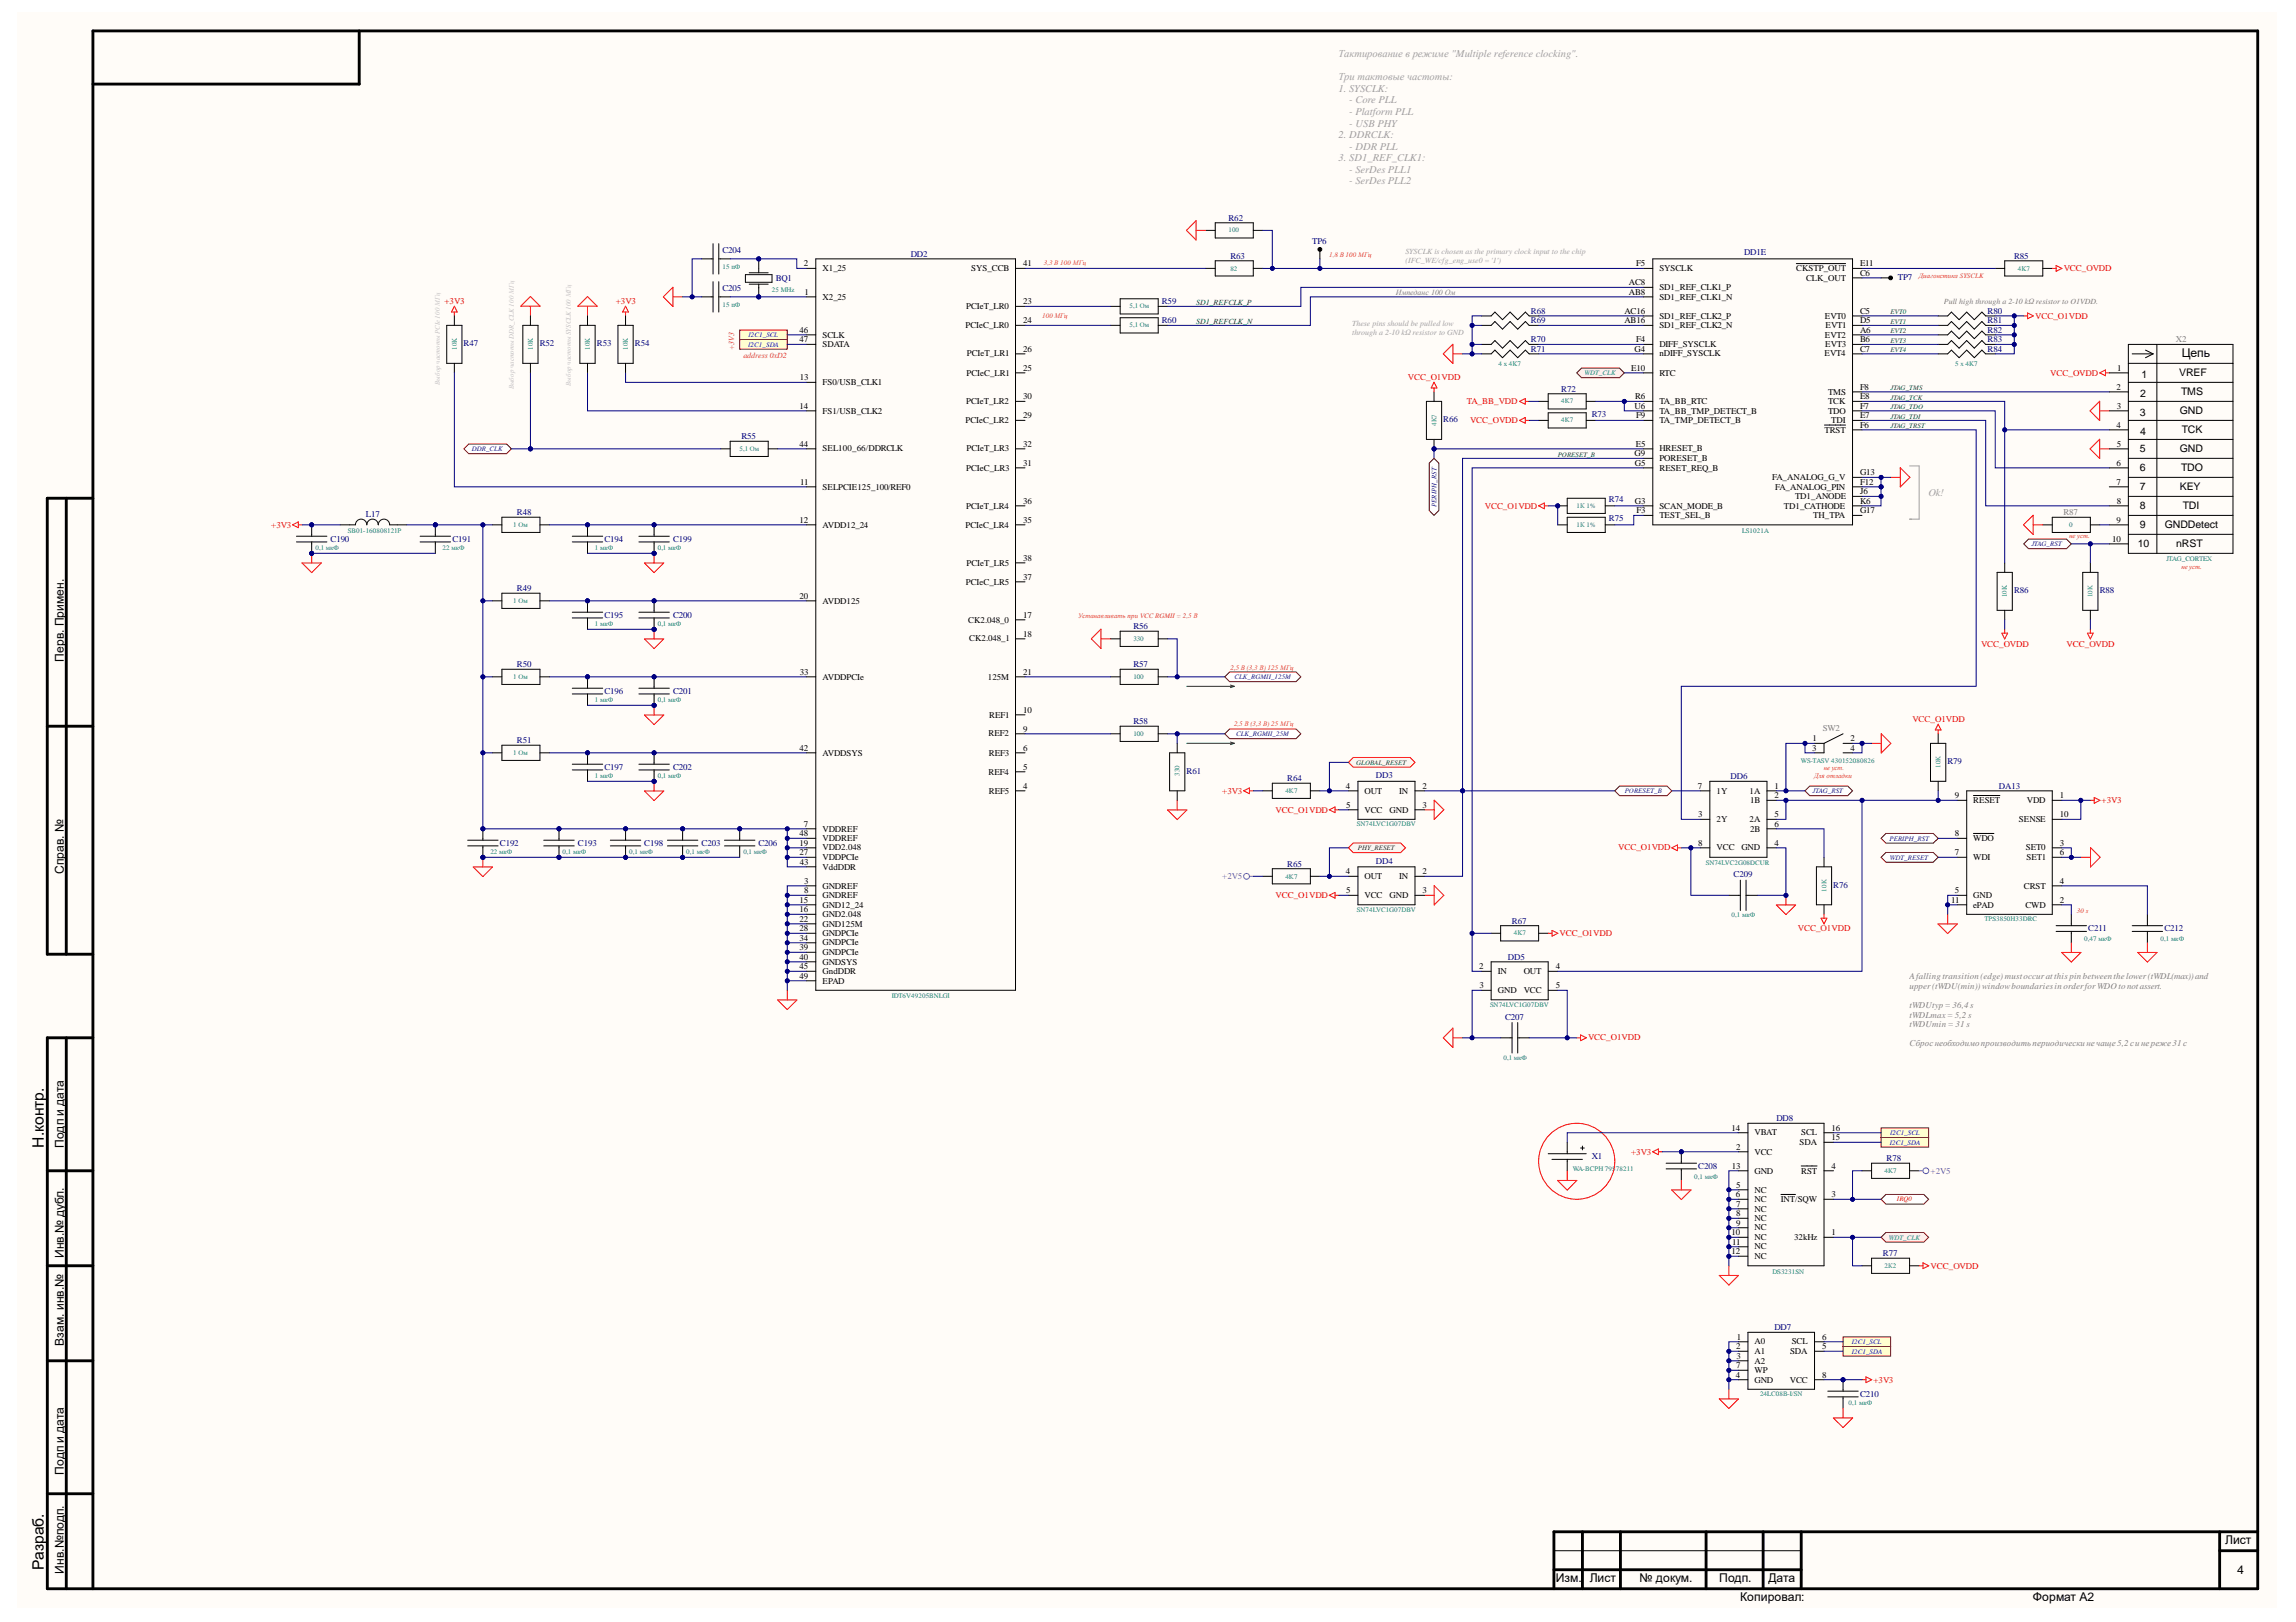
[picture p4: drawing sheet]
<svg xmlns="http://www.w3.org/2000/svg" width="297mm" height="210mm" viewBox="0 0 297 210" stroke-linecap="round" stroke-linejoin="round" font-family="sans-serif">
<defs><g id="words">
<g font-size="2">
<text x="5.7" y="148.5" transform="rotate(-90 5.7 148.5)">Н.контр.</text>
<text x="5.7" y="203.1" transform="rotate(-90 5.7 203.1)">Разраб.</text>
</g>
<g font-size="1.6">
<text x="282.3" y="46.2">Цепь</text>
<text x="8.2" y="85.6" transform="rotate(-90 8.2 85.6)">Перв. Примен.</text>
<text x="8.2" y="113.1" transform="rotate(-90 8.2 113.1)">Справ. №</text>
<text x="8.2" y="148.5" transform="rotate(-90 8.2 148.5)">Подп и дата</text>
<text x="8.2" y="162.8" transform="rotate(-90 8.2 162.8)">Инв.№ дубл.</text>
<text x="8.2" y="174.1" transform="rotate(-90 8.2 174.1)">Взам. инв.№</text>
<text x="8.2" y="190.8" transform="rotate(-90 8.2 190.8)">Подп и дата</text>
<text x="8.2" y="203.6" transform="rotate(-90 8.2 203.6)">Инв.№подп.</text>
<text x="287.9" y="199.8">Лист</text>
<text x="289.4" y="203.7">4</text>
<text x="201.3" y="204.7">Изм.</text>
<text x="205.7" y="204.7">Лист</text>
<text x="212.1" y="204.7">№ докум.</text>
<text x="222.4" y="204.7">Подп.</text>
<text x="225.1" y="207.2">Копировал:</text>
<text x="228.8" y="204.7">Дата</text>
<text x="263" y="207.2">Формат А2</text>
</g>
<g font-size="1.4" fill="#a0a0a0">
<text x="173.2" y="7.4">Тактирование в режиме &quot;Multiple reference clocking&quot;.</text>
<text x="173.2" y="10.4">Три тактовые частоты:</text>
<text x="173.2" y="11.9">1. SYSCLK:</text>
<text x="173.2" y="17.9">2. DDRCLK:</text>
<text x="174.6" y="13.4">- Core PLL</text>
<text x="174.6" y="14.9">- Platform PLL</text>
<text x="174.6" y="16.4">- USB PHY</text>
<text x="173.2" y="20.9">3. SD1_REF_CLK1:</text>
<text x="174.6" y="19.4">- DDR PLL</text>
<text x="174.6" y="22.4">- SerDes PLL1</text>
<text x="174.6" y="23.9">- SerDes PLL2</text>
<text x="249.5" y="64.2">Ok!</text>
</g>
<g font-size="1.4">
<text x="276.8" y="53.9">3</text>
<text x="276.9" y="51.4">2</text>
<text x="277.1" y="48.9">1</text>
<text x="281.9" y="48.7">VREF</text>
<text x="282" y="53.6">GND</text>
<text x="282.2" y="51.2">TMS</text>
<text x="276.8" y="58.5">5</text>
<text x="276.9" y="56.3">4</text>
<text x="282" y="58.5">GND</text>
<text x="282.3" y="56.1">TCK</text>
<text x="276.8" y="61">6</text>
<text x="276.8" y="63.5">7</text>
<text x="276.8" y="65.9">8</text>
<text x="282" y="63.5">KEY</text>
<text x="282.2" y="61">TDO</text>
<text x="282.4" y="65.9">TDI</text>
<text x="276.6" y="70.8">10</text>
<text x="276.8" y="68.4">9</text>
<text x="280.1" y="68.4">GNDDetect</text>
<text x="281.5" y="70.8">nRST</text>
</g>
<g font-size="1.1" fill="#000080">
<text x="158.9" y="28.6">R62</text>
<text x="93.5" y="32.7">C204</text>
<text x="117.8" y="33.2">DD2</text>
<text x="159.2" y="33.5">R63</text>
<text x="169.8" y="31.5">TP6</text>
<text x="225.6" y="33">DD1E</text>
<text x="260.6" y="33.5">R85</text>
<text x="93.5" y="37.7">C205</text>
<text x="100.4" y="36.4">BQ1</text>
<text x="150.3" y="39.4">R59</text>
<text x="150.3" y="41.8">R60</text>
<text x="198.1" y="40.6">R68</text>
<text x="198.1" y="41.8">R69</text>
<text x="245.5" y="36.2">TP7</text>
<text x="257.1" y="40.6">R80</text>
<text x="257.1" y="41.8">R81</text>
<text x="60" y="44.8">R47</text>
<text x="69.8" y="44.8">R52</text>
<text x="77.2" y="44.8">R53</text>
<text x="82.1" y="44.8">R54</text>
<text x="198.1" y="44.3">R70</text>
<text x="198.1" y="45.5">R71</text>
<text x="257.1" y="43.1">R82</text>
<text x="257.1" y="44.3">R83</text>
<text x="257.1" y="45.5">R84</text>
<text x="202" y="50.7">R72</text>
<text x="205.9" y="53.9">R73</text>
<text x="95.9" y="56.8">R55</text>
<text x="186.7" y="54.6">R66</text>
<text x="208.2" y="64.9">R74</text>
<text x="42.8" y="70.1">C190</text>
<text x="47.3" y="66.9">L17</text>
<text x="58.5" y="70.1">C191</text>
<text x="66.9" y="66.7">R48</text>
<text x="78.2" y="70.1">C194</text>
<text x="87.1" y="70.1">C199</text>
<text x="208.2" y="67.4">R75</text>
<text x="66.9" y="76.5">R49</text>
<text x="260.6" y="76.8">R86</text>
<text x="271.6" y="76.8">R88</text>
<text x="78.2" y="79.9">C195</text>
<text x="87.1" y="79.9">C200</text>
<text x="146.6" y="81.4">R56</text>
<text x="66.9" y="86.4">R50</text>
<text x="78.2" y="89.8">C196</text>
<text x="87.1" y="89.8">C201</text>
<text x="146.6" y="86.4">R57</text>
<text x="146.6" y="93.7">R58</text>
<text x="66.9" y="96.2">R51</text>
<text x="78.2" y="99.6">C197</text>
<text x="87.1" y="99.6">C202</text>
<text x="153.5" y="100.1">R61</text>
<text x="166.5" y="101.1">R64</text>
<text x="178" y="100.7">DD3</text>
<text x="223.9" y="100.8">DD6</text>
<text x="251.9" y="98.9">R79</text>
<text x="258.6" y="102.1">DA13</text>
<text x="64.7" y="109.5">C192</text>
<text x="74.8" y="109.5">C193</text>
<text x="83.4" y="109.5">C198</text>
<text x="90.8" y="109.5">C203</text>
<text x="98.1" y="109.5">C206</text>
<text x="166.5" y="112.2">R65</text>
<text x="178" y="111.8">DD4</text>
<text x="224.3" y="113.5">C209</text>
<text x="195.6" y="119.5">R67</text>
<text x="237.2" y="114.9">R76</text>
<text x="195.1" y="124.2">DD5</text>
<text x="270.2" y="120.5">C211</text>
<text x="280" y="120.5">C212</text>
<text x="194.7" y="131.9">C207</text>
<text x="229.8" y="145.1">DD8</text>
<text x="205.9" y="150">X1</text>
<text x="219.7" y="151.2">C208</text>
<text x="244.1" y="150.3">R78</text>
<text x="243.6" y="162.6">R77</text>
<text x="229.6" y="172.2">DD7</text>
<text x="240.6" y="180.7">C210</text>
</g>
<g font-size="1.1">
<text x="104" y="34.5">2</text>
<text x="106.4" y="35.1">X1_25</text>
<text x="125.6" y="35.1">SYS_CCB</text>
<text x="132.4" y="34.5">41</text>
<text x="211.7" y="34.5">F5</text>
<text x="214.7" y="35.1">SYSCLK</text>
<text x="232.4" y="35.1">CKSTP_OUT</text>
<text x="240.6" y="34.5">E11</text>
<text x="240.6" y="35.7">C6</text>
<text x="104.1" y="38.1">1</text>
<text x="106.4" y="38.8">X2_25</text>
<text x="125" y="40">PCIeT_LR0</text>
<text x="132.4" y="39.4">23</text>
<text x="132.4" y="41.8">24</text>
<text x="210.1" y="40.6">AC16</text>
<text x="210.1" y="41.8">AB16</text>
<text x="210.7" y="36.9">AC8</text>
<text x="210.7" y="38.1">AB8</text>
<text x="214.7" y="37.6">SD1_REF_CLK1_P</text>
<text x="214.7" y="38.8">SD1_REF_CLK1_N</text>
<text x="214.7" y="41.2">SD1_REF_CLK2_P</text>
<text x="233.7" y="36.3">CLK_OUT</text>
<text x="236.1" y="41.2">EVT0</text>
<text x="240.6" y="40.6">C5</text>
<text x="240.6" y="41.8">D5</text>
<text x="103.4" y="43.1">46</text>
<text x="103.4" y="44.3">47</text>
<text x="106.4" y="43.7">SCLK</text>
<text x="106.4" y="44.9">SDATA</text>
<text x="124.9" y="42.5">PCIeC_LR0</text>
<text x="125.1" y="46.1">PCIeT_LR1</text>
<text x="132.4" y="45.5">26</text>
<text x="132.4" y="48">25</text>
<text x="211" y="48">E10</text>
<text x="211.5" y="45.5">G4</text>
<text x="211.7" y="44.3">F4</text>
<text x="214.7" y="44.9">DIFF_SYSCLK</text>
<text x="214.7" y="46.1">nDIFF_SYSCLK</text>
<text x="214.7" y="42.5">SD1_REF_CLK2_N</text>
<text x="236" y="46.1">EVT4</text>
<text x="236.1" y="43.7">EVT2</text>
<text x="236.1" y="44.9">EVT3</text>
<text x="236.2" y="42.5">EVT1</text>
<text x="240.6" y="43.1">A6</text>
<text x="240.6" y="44.3">B6</text>
<text x="240.6" y="45.5">C7</text>
<text x="273.9" y="48">1</text>
<text x="103.4" y="52.9">14</text>
<text x="103.5" y="49.2">13</text>
<text x="106.4" y="49.9">FS0/USB_CLK1</text>
<text x="106.4" y="53.5">FS1/USB_CLK2</text>
<text x="125" y="52.3">PCIeT_LR2</text>
<text x="125.1" y="48.6">PCIeC_LR1</text>
<text x="132.4" y="51.7">30</text>
<text x="211.5" y="52.9">U6</text>
<text x="211.5" y="51.7">R6</text>
<text x="214.7" y="52.3">TA_BB_RTC</text>
<text x="214.7" y="53.5">TA_BB_TMP_DETECT_B</text>
<text x="214.7" y="48.6">RTC</text>
<text x="236.5" y="52.3">TCK</text>
<text x="236.5" y="53.5">TDO</text>
<text x="236.5" y="51.1">TMS</text>
<text x="240.6" y="51.7">E8</text>
<text x="240.6" y="52.9">F7</text>
<text x="240.6" y="50.4">F8</text>
<text x="273.8" y="50.4">2</text>
<text x="273.8" y="52.9">3</text>
<text x="103.4" y="57.8">44</text>
<text x="106.4" y="58.4">SEL100_66/DDRCLK</text>
<text x="124.9" y="54.8">PCIeC_LR2</text>
<text x="125.1" y="58.4">PCIeT_LR3</text>
<text x="132.4" y="54.1">29</text>
<text x="132.4" y="57.8">32</text>
<text x="211.5" y="59.1">G9</text>
<text x="211.6" y="57.8">E5</text>
<text x="211.7" y="54.1">F9</text>
<text x="214.7" y="54.8">TA_TMP_DETECT_B</text>
<text x="214.7" y="58.4">HRESET_B</text>
<text x="214.7" y="59.7">PORESET_B</text>
<text x="236" y="56">TRST</text>
<text x="236.9" y="54.8">TDI</text>
<text x="240.6" y="54.1">E7</text>
<text x="240.6" y="55.3">F6</text>
<text x="273.8" y="55.3">4</text>
<text x="273.8" y="57.8">5</text>
<text x="103.5" y="62.7">11</text>
<text x="106.4" y="63.4">SELPCIE125_100/REF0</text>
<text x="125" y="60.9">PCIeC_LR3</text>
<text x="125" y="65.8">PCIeT_LR4</text>
<text x="132.4" y="60.3">31</text>
<text x="132.4" y="65.2">36</text>
<text x="211.5" y="60.3">G5</text>
<text x="211.5" y="65.2">G3</text>
<text x="214.7" y="60.9">RESET_REQ_B</text>
<text x="214.7" y="65.8">SCAN_MODE_B</text>
<text x="229.3" y="62.1">FA_ANALOG_G_V</text>
<text x="229.6" y="63.4">FA_ANALOG_PIN</text>
<text x="230.8" y="65.8">TD1_CATHODE</text>
<text x="232.2" y="64.6">TD1_ANODE</text>
<text x="240.6" y="61.5">G13</text>
<text x="240.6" y="62.7">F12</text>
<text x="240.6" y="64">J6</text>
<text x="240.6" y="65.2">K6</text>
<text x="273.8" y="60.3">6</text>
<text x="273.8" y="62.7">7</text>
<text x="273.8" y="65.2">8</text>
<text x="103.4" y="67.6">12</text>
<text x="106.4" y="68.3">AVDD12_24</text>
<text x="124.9" y="68.3">PCIeC_LR4</text>
<text x="132.4" y="67.6">35</text>
<text x="211.7" y="66.4">F3</text>
<text x="214.7" y="67">TEST_SEL_B</text>
<text x="234.6" y="67">TH_TPA</text>
<text x="240.6" y="66.4">G17</text>
<text x="273.2" y="70.1">10</text>
<text x="273.8" y="67.6">9</text>
<text x="103.4" y="77.5">20</text>
<text x="125" y="75.7">PCIeC_LR5</text>
<text x="125.1" y="73.2">PCIeT_LR5</text>
<text x="132.4" y="72.6">38</text>
<text x="132.4" y="75">37</text>
<text x="106.4" y="78.1">AVDD125</text>
<text x="125.3" y="80.6">CK2.048_0</text>
<text x="125.4" y="83">CK2.048_1</text>
<text x="132.4" y="79.9">17</text>
<text x="132.4" y="82.4">18</text>
<text x="103.5" y="87.3">33</text>
<text x="106.4" y="88">AVDDPCIe</text>
<text x="127.8" y="88">125M</text>
<text x="132.4" y="87.3">21</text>
<text x="127.9" y="95.3">REF2</text>
<text x="128" y="92.9">REF1</text>
<text x="132.4" y="92.2">10</text>
<text x="132.4" y="94.7">9</text>
<text x="234.5" y="95.9">1</text>
<text x="239.4" y="95.9">2</text>
<text x="103.4" y="97.2">42</text>
<text x="106.4" y="97.8">AVDDSYS</text>
<text x="127.9" y="100.3">REF4</text>
<text x="127.9" y="97.8">REF3</text>
<text x="132.4" y="97.2">6</text>
<text x="132.4" y="99.6">5</text>
<text x="234.5" y="97.2">3</text>
<text x="239.4" y="97.2">4</text>
<text x="104" y="107">7</text>
<text x="106.4" y="107.6">VDDREF</text>
<text x="127.9" y="102.7">REF5</text>
<text x="132.4" y="102.1">4</text>
<text x="174.1" y="102.1">4</text>
<text x="174.2" y="104.5">5</text>
<text x="176.5" y="102.7">OUT</text>
<text x="176.5" y="105.2">VCC</text>
<text x="179.8" y="105.2">GND</text>
<text x="181" y="102.7">IN</text>
<text x="184.1" y="102.1">2</text>
<text x="184.1" y="104.5">3</text>
<text x="219.7" y="102.1">7</text>
<text x="219.7" y="105.7">3</text>
<text x="222.1" y="102.7">1Y</text>
<text x="222.1" y="106.4">2Y</text>
<text x="226.3" y="102.7">1A</text>
<text x="226.3" y="106.4">2A</text>
<text x="226.4" y="103.9">1B</text>
<text x="226.4" y="107.6">2B</text>
<text x="229.6" y="102.1">1</text>
<text x="229.6" y="103.3">2</text>
<text x="229.6" y="105.7">5</text>
<text x="229.6" y="107">6</text>
<text x="252.9" y="103.3">9</text>
<text x="255.3" y="103.9">RESET</text>
<text x="261.2" y="106.4">SENSE</text>
<text x="262.2" y="103.9">VDD</text>
<text x="266.5" y="103.3">1</text>
<text x="266.5" y="105.7">10</text>
<text x="103.4" y="108.2">48</text>
<text x="103.4" y="109.5">19</text>
<text x="103.4" y="110.7">27</text>
<text x="103.5" y="111.9">43</text>
<text x="106.4" y="108.8">VDDREF</text>
<text x="106.4" y="110.1">VDD2.048</text>
<text x="106.4" y="111.3">VDDPCIe</text>
<text x="106.4" y="112.5">VddDDR</text>
<text x="174.1" y="113.1">4</text>
<text x="176.5" y="113.8">OUT</text>
<text x="181" y="113.8">IN</text>
<text x="184.1" y="113.1">2</text>
<text x="219.7" y="109.5">8</text>
<text x="222.1" y="110.1">VCC</text>
<text x="225.3" y="110.1">GND</text>
<text x="229.6" y="109.5">4</text>
<text x="252.9" y="108.2">8</text>
<text x="252.9" y="110.7">7</text>
<text x="255.3" y="108.8">WDO</text>
<text x="255.3" y="111.3">WDI</text>
<text x="262.1" y="110.1">SET0</text>
<text x="262.2" y="111.3">SET1</text>
<text x="266.5" y="109.5">3</text>
<text x="266.5" y="110.7">6</text>
<text x="103.4" y="116.8">15</text>
<text x="103.4" y="118">16</text>
<text x="103.4" y="119.3">22</text>
<text x="104" y="114.4">3</text>
<text x="104" y="115.6">8</text>
<text x="106.4" y="115">GNDREF</text>
<text x="106.4" y="116.2">GNDREF</text>
<text x="106.4" y="117.4">GND12_24</text>
<text x="106.4" y="118.7">GND2.048</text>
<text x="106.4" y="119.9">GND125M</text>
<text x="174.2" y="115.6">5</text>
<text x="176.5" y="116.2">VCC</text>
<text x="179.8" y="116.2">GND</text>
<text x="184.1" y="115.6">3</text>
<text x="252.4" y="116.8">11</text>
<text x="252.9" y="115.6">5</text>
<text x="255.3" y="116.2">GND</text>
<text x="255.3" y="117.4">ePAD</text>
<text x="261.8" y="115">CRST</text>
<text x="262" y="117.4">CWD</text>
<text x="266.5" y="114.4">4</text>
<text x="266.5" y="116.8">2</text>
<text x="103.4" y="120.5">28</text>
<text x="103.4" y="121.8">34</text>
<text x="103.4" y="123">39</text>
<text x="103.4" y="124.2">40</text>
<text x="103.4" y="125.4">45</text>
<text x="106.4" y="121.1">GNDPCIe</text>
<text x="106.4" y="122.3">GNDPCIe</text>
<text x="106.4" y="123.6">GNDPCIe</text>
<text x="106.4" y="124.8">GNDSYS</text>
<text x="191.4" y="125.4">2</text>
<text x="201.3" y="125.4">4</text>
<text x="103.4" y="126.7">49</text>
<text x="106.4" y="126.1">GndDDR</text>
<text x="106.4" y="127.3">EPAD</text>
<text x="191.4" y="127.9">3</text>
<text x="193.8" y="126.1">IN</text>
<text x="193.8" y="128.5">GND</text>
<text x="197.1" y="126.1">OUT</text>
<text x="197.1" y="128.5">VCC</text>
<text x="201.3" y="127.9">5</text>
<text x="224" y="146.3">14</text>
<text x="224.6" y="148.8">2</text>
<text x="227" y="146.9">VBAT</text>
<text x="227" y="149.4">VCC</text>
<text x="232.8" y="148.2">SDA</text>
<text x="233" y="146.9">SCL</text>
<text x="237" y="146.3">16</text>
<text x="237" y="147.6">15</text>
<text x="224.1" y="151.2">13</text>
<text x="224.6" y="154.9">6</text>
<text x="224.6" y="153.7">5</text>
<text x="227" y="151.9">GND</text>
<text x="227" y="154.3">NC</text>
<text x="227" y="155.6">NC</text>
<text x="230.4" y="155.6">INT/SQW</text>
<text x="233" y="151.9">RST</text>
<text x="237" y="151.2">4</text>
<text x="237" y="154.9">3</text>
<text x="224" y="159.9">10</text>
<text x="224.1" y="161.1">11</text>
<text x="224.6" y="156.1">7</text>
<text x="224.6" y="157.4">8</text>
<text x="224.6" y="158.6">9</text>
<text x="227" y="156.8">NC</text>
<text x="227" y="158">NC</text>
<text x="227" y="159.2">NC</text>
<text x="227" y="160.5">NC</text>
<text x="227" y="161.7">NC</text>
<text x="232.1" y="160.5">32kHz</text>
<text x="237" y="159.9">1</text>
<text x="224" y="162.3">12</text>
<text x="227" y="163">NC</text>
<text x="224.7" y="173.4">1</text>
<text x="227" y="174">A0</text>
<text x="231.8" y="174">SCL</text>
<text x="235.7" y="173.4">6</text>
<text x="224.6" y="178.3">4</text>
<text x="224.6" y="174.6">2</text>
<text x="224.6" y="177.1">7</text>
<text x="224.7" y="175.8">3</text>
<text x="227" y="175.2">A1</text>
<text x="227" y="176.5">A2</text>
<text x="227" y="178.9">GND</text>
<text x="227" y="177.7">WP</text>
<text x="231.5" y="178.9">VCC</text>
<text x="231.6" y="175.2">SDA</text>
<text x="235.7" y="178.3">8</text>
<text x="235.7" y="174.6">5</text>
</g>
<g font-size="1.1" fill="#f00">
<text x="267" y="35.1">VCC_OVDD</text>
<text x="57.5" y="39.4">+3V3</text>
<text x="79.7" y="39.4">+3V3</text>
<text x="263.3" y="41.2">VCC_O1VDD</text>
<text x="182.2" y="49.2">VCC_O1VDD</text>
<text x="265.3" y="48.6">VCC_OVDD</text>
<text x="190.2" y="54.8">VCC_OVDD</text>
<text x="192.1" y="65.8">VCC_O1VDD</text>
<text x="35.1" y="68.3">+3V3</text>
<text x="256.3" y="83.7">VCC_OVDD</text>
<text x="267.4" y="83.7">VCC_OVDD</text>
<text x="247.4" y="93.5">VCC_O1VDD</text>
<text x="158.1" y="102.7">+3V3</text>
<text x="165" y="105.2">VCC_O1VDD</text>
<text x="271.9" y="103.9">+3V3</text>
<text x="209.3" y="110.1">VCC_O1VDD</text>
<text x="165" y="116.2">VCC_O1VDD</text>
<text x="201.8" y="121.1">VCC_O1VDD</text>
<text x="232.6" y="120.5">VCC_O1VDD</text>
<text x="205.5" y="134.6">VCC_O1VDD</text>
<text x="211" y="149.4">+3V3</text>
<text x="249.8" y="164.2">VCC_OVDD</text>
<text x="242.4" y="178.9">+3V3</text>
</g>
<g font-size="1.1" fill="#808080">
<text x="281.5" y="44.3">X2</text>
<text x="266.9" y="66.7">R87</text>
<text x="235.8" y="94.6">SW2</text>
<text x="247" y="126.7">Afallingtransition(edge) mustoccuratthispinbetweenthelower(tWDL(max))and</text>
<text x="247" y="127.9">upper(tWDU(min)) windowboundariesinorderforWDOtonotassert.</text>
<text x="247" y="130.4">tWDUtyp= 36,4 s</text>
<text x="247" y="131.7">tWDLmax= 5,2 s</text>
<text x="247" y="132.9">tWDUmin = 31 s</text>
<text x="247" y="135.4">Сброснеобходимопроизводитьпериодическинечаще5,2синереже31с</text>
</g>
<text font-size="1.1" fill="#bf0000" x="189.8" y="52.3">TA_BB_VDD</text>
<g font-size="1.1" fill="#bf00bf">
<text x="158.1" y="113.8">+2V5</text>
<text x="249.8" y="151.9">+2V5</text>
</g>
<g font-size="1" fill="#a0a0a0">
<text x="181.8" y="32.9">SYSCLK is chosen as the primary clock input to the chip</text>
<text x="181.8" y="34">(IFC_WE/cfg_eng_use0 = '1')</text>
<text x="174.9" y="42.2">These pins should be pulled low</text>
<text x="174.9" y="43.4">through a 2-10 kΩ resistor to GND</text>
</g>
<g font-size="1" fill="#008000">
<text x="154.7" y="39.4">SD1_REFCLK_P</text>
<text x="154.7" y="41.9">SD1_REFCLK_N</text>
</g>
<text font-size="1" fill="#808080" x="180.6" y="38.2">Импеданс 100 Ом</text>
<text font-size="1" fill="#827872" x="251.5" y="39.3">Pull high through a 2-10 kΩ resistor to O1VDD.</text>
<g font-size="1" fill="#de4f16">
<text x="95" y="45.3" transform="rotate(-90 95 45.3)">+3V3</text>
<text x="96.2" y="46.3">address 0xD2</text>
</g>
<g font-size=".9" fill="#008080">
<text x="93.5" y="34.8">15 пФ</text>
<text x="158.9" y="30.1">100</text>
<text x="159.2" y="35">82</text>
<text x="261.1" y="35">4K7</text>
<text x="93.5" y="39.7">15 пФ</text>
<text x="99.9" y="37.7">25 MHz</text>
<text x="146.1" y="39.9">5,1 Ом</text>
<text x="59.1" y="45.3" transform="rotate(-90 59.1 45.3)">10K</text>
<text x="68.9" y="45.3" transform="rotate(-90 68.9 45.3)">10K</text>
<text x="76.3" y="45.3" transform="rotate(-90 76.3 45.3)">10K</text>
<text x="81.2" y="45.3" transform="rotate(-90 81.2 45.3)">10K</text>
<text x="146.1" y="42.4">5,1 Ом</text>
<text x="193.9" y="47.3">4 x 4K7</text>
<text x="252.9" y="47.3">5 x 4K7</text>
<text x="202" y="52.2">4K7</text>
<text x="205" y="48.5">WDT_CLK</text>
<text x="95.7" y="58.3">5,1 Ом</text>
<text x="185.8" y="55.1" transform="rotate(-90 185.8 55.1)">4K7</text>
<text x="202" y="54.7">4K7</text>
<text x="204" y="65.7">1К 1%</text>
<text x="40.8" y="71.1">0,1 мкФ</text>
<text x="45" y="68.9">SB01-160808121P</text>
<text x="57.3" y="71.1">22 мкФ</text>
<text x="66.4" y="68.2">1 Ом</text>
<text x="77" y="71.1">1 мкФ</text>
<text x="85.1" y="71.1">0,1 мкФ</text>
<text x="204" y="68.2">1К 1%</text>
<text x="225.4" y="68.9">LS1021A</text>
<text x="267.7" y="68.2">0</text>
<text x="259.6" y="77.3" transform="rotate(-90 259.6 77.3)">10K</text>
<text x="270.7" y="77.3" transform="rotate(-90 270.7 77.3)">10K</text>
<text x="280.3" y="72.6">JTAG_CORTEX</text>
<text x="66.4" y="78">1 Ом</text>
<text x="77" y="81">1 мкФ</text>
<text x="85.1" y="81">0,1 мкФ</text>
<text x="146.6" y="82.9">330</text>
<text x="66.4" y="87.9">1 Ом</text>
<text x="146.6" y="87.9">100</text>
<text x="77" y="90.8">1 мкФ</text>
<text x="85.1" y="90.8">0,1 мкФ</text>
<text x="146.6" y="95.2">100</text>
<text x="66.4" y="97.7">1 Ом</text>
<text x="77" y="100.6">1 мкФ</text>
<text x="85.1" y="100.6">0,1 мкФ</text>
<text x="152.6" y="100.4" transform="rotate(-90 152.6 100.4)">330</text>
<text x="233" y="98.7">WS-TASV 430152080826</text>
<text x="251" y="99.4" transform="rotate(-90 251 99.4)">10K</text>
<text x="166.3" y="102.6">4K7</text>
<text x="175.6" y="106.9">SN74LVC1G07DBV</text>
<text x="63.4" y="110.5">22 мкФ</text>
<text x="72.8" y="110.5">0,1 мкФ</text>
<text x="81.4" y="110.5">0,1 мкФ</text>
<text x="88.8" y="110.5">0,1 мкФ</text>
<text x="96.2" y="110.5">0,1 мкФ</text>
<text x="166.3" y="113.7">4K7</text>
<text x="220.7" y="112">SN74LVC2G08DCUR</text>
<text x="175.6" y="118">SN74LVC1G07DBV</text>
<text x="224" y="118.7">0,1 мкФ</text>
<text x="236.3" y="115.4" transform="rotate(-90 236.3 115.4)">10K</text>
<text x="256.8" y="119.2">TPS3850H33DRC</text>
<text x="195.9" y="121">4K7</text>
<text x="269.7" y="121.8">0,47 мкФ</text>
<text x="279.5" y="121.8">0,1 мкФ</text>
<text x="115.4" y="129.2">IDT6V49205BNLGI</text>
<text x="192.8" y="130.3">SN74LVC1G07DBV</text>
<text x="194.5" y="137.2">0,1 мкФ</text>
<text x="203.5" y="151.5">WA-BCPH 79578211</text>
<text x="219.2" y="152.5">0,1 мкФ</text>
<text x="243.8" y="151.8">4K7</text>
<text x="244.4" y="160.4">WDT_CLK</text>
<text x="229.3" y="164.8">DS3231SN</text>
<text x="243.8" y="164.1">2К2</text>
<text x="227.7" y="180.7">24LC08B-I/SN</text>
<text x="239.2" y="181.8">0,1 мкФ</text>
</g>
<g font-size=".9" fill="#de4f16">
<text x="135" y="34.3">3,3 В 100 МГц</text>
<text x="172" y="33.3">1,8 В 100 МГц</text>
<text x="248.3" y="36">Диагонстика SYSCLK</text>
<text x="134.8" y="41.1">100 МГц</text>
<text x="267.7" y="69.7">не уст.</text>
<text x="282.2" y="73.6">не уст.</text>
<text x="139.5" y="80">Устанавливать при VCC RGMII = 2,5 В</text>
<text x="159.2" y="86.6">2,5 В (3,3 В) 125 МГц</text>
<text x="159.7" y="94">2,5 В (3,3 В) 25 МГц</text>
<text x="234.7" y="100.6">Для отладки</text>
<text x="235.9" y="99.7">не уст.</text>
<text x="268.7" y="118.1">30 s</text>
</g>
<g font-size=".9" fill="#008000">
<text x="244.6" y="40.6">EVT0</text>
<text x="244.6" y="41.9">EVT1</text>
<text x="244.6" y="43.1">EVT2</text>
<text x="244.6" y="44.4">EVT3</text>
<text x="244.6" y="45.6">EVT4</text>
<text x="244.6" y="50.5">JTAG_TMS</text>
<text x="244.6" y="51.7">JTAG_TCK</text>
<text x="244.6" y="52.9">JTAG_TDO</text>
<text x="201.5" y="59.1">PORESET_B</text>
<text x="244.6" y="54.2">JTAG_TDI</text>
<text x="244.6" y="55.4">JTAG_TRST</text>
<text x="175.5" y="98.9">GLOBAL_RESET</text>
</g>
<g font-size=".9" fill="#00f">
<text x="96.8" y="44.9">I2C1_SDA</text>
<text x="96.8" y="43.6">I2C1_SCL</text>
<text x="61" y="58.4">DDR_CLK</text>
<text x="185.8" y="65.6" transform="rotate(-90 185.8 65.6)">PERIPH_RST</text>
<text x="262.8" y="70.7">JTAG_RST</text>
<text x="159.7" y="87.9">CLK_RGMII_125M</text>
<text x="159.9" y="95.3">CLK_RGMII_25M</text>
<text x="210.2" y="102.6">PORESET_B</text>
<text x="234.5" y="102.6">JTAG_RST</text>
<text x="244.4" y="108.8">PERIPH_RST</text>
<text x="244.5" y="111.2">WDT_RESET</text>
<text x="244.5" y="148.1">I2C1_SDA</text>
<text x="244.5" y="146.9">I2C1_SCL</text>
<text x="239.6" y="173.9">I2C1_SCL</text>
<text x="239.6" y="175.2">I2C1_SDA</text>
</g>
<g font-size=".9" fill="#c0c0c0">
<text x="56.9" y="49.8" transform="rotate(-90 56.9 49.8)">Выборчастоты PCIe 100 МГц</text>
<text x="66.5" y="50.4" transform="rotate(-90 66.5 50.4)">Выборчастоты DDR_CLK 100 МГц</text>
<text x="73.8" y="49.9" transform="rotate(-90 73.8 49.9)">Выборчастоты SYSCLK 100 МГц</text>
</g>
<text font-size=".9" fill="#076b07" x="175.7" y="110">PHY_RESET</text>
<text font-size=".9" fill="#f00" x="245.4" y="155.5">IRQ0</text>
</g></defs>
<g fill="#fffcf8">
<path d="M2.2 1.5h292.4v206.6h-292.4z" fill-rule="evenodd"/>
<path d="M2.2 1.5h292.4v206.6h-292.4z" fill-rule="evenodd"/>
</g>
<g fill="none" stroke="#000" stroke-width=".37">
<path d="M46.5 4v6.9h-34.5M8.6 64.5v59M12 64.5h-5.9v59h5.9M6.1 94h5.9M6.1 134.3h5.9M6.1 134.3v71.3h286v-201.6h-280.1v201.6M8.6 134.3v71.3M6.1 151.5h5.9M6.1 163.8h5.9M6.1 176.1h5.9M6.1 193.3h5.9M204.7 198.2v7.4"/>
<path d="M209.6 198.2v7.4M220.7 198.2v7.4M228.1 198.2v7.4M233 198.2v7.4M287.2 198.2v7.4M292.1 198.2h-91.1v7.4M201 203.1h32M287.2 200.7h4.9"/>
</g>
<path d="M201 200.7h32" fill="none" stroke="#000" stroke-width=".13"/>
<path d="M58.8 39.6l.4 .8h-.8zM67.4 39.6l1.2-1.2 1.3 1.2zM68.6 39.6v1.3M74.8 39.6l1.2-1.2 1.3 1.2zM76 39.6v1.3M80.9 39.6l.4 .8h-.7zM58.8 40.4v.5M80.9 40.4v.5M37.8 67.9l.8-.4v.8zM38.6 67.9h.5" fill="none" stroke="#f00" stroke-width=".13"/>
<circle cx="56.3" cy="67.9" r=".25" fill="#000080"/>
<circle cx="56.3" cy="67.9" r=".25" fill="none" stroke="#000080" stroke-width=".13"/>
<path d="M56.3 67.9v1.2M56.3 70.4v1.2" fill="none" stroke="#000" stroke-width=".13"/>
<circle cx="56.3" cy="67.9" r=".25" fill="#000080"/>
<circle cx="56.3" cy="67.9" r=".25" fill="none" stroke="#000080" stroke-width=".13"/>
<path d="M54.4 70.1h3.9M54.4 69.4h3.9M56.3 69.1v.3M56.3 70.1v.3" fill="none" stroke="#000" stroke-width=".13"/>
<path d="M39.1 72.9h2.5l-1.3 1.2zM40.3 71.6v1.3" fill="none" stroke="#f00" stroke-width=".13"/>
<circle cx="40.3" cy="71.6" r=".25" fill="#000080"/>
<circle cx="40.3" cy="71.6" r=".25" fill="none" stroke="#000080" stroke-width=".13"/>
<path d="M63.7 67.9h1.2M64.9 66.9h5v2h-5zM69.9 67.9h1.2" fill="none" stroke="#000" stroke-width=".13"/>
<path d="M83.4 72.9h2.5l-1.3 1.2zM84.6 71.6v1.3" fill="none" stroke="#f00" stroke-width=".13"/>
<circle cx="84.6" cy="71.6" r=".25" fill="#000080"/>
<circle cx="84.6" cy="71.6" r=".25" fill="none" stroke="#000080" stroke-width=".13"/>
<path d="M63.7 77.8h1.2M64.9 76.8h5v1.9h-5zM69.9 77.8h1.2" fill="none" stroke="#000" stroke-width=".13"/>
<path d="M83.4 82.7h2.5l-1.3 1.2zM84.6 81.4v1.3" fill="none" stroke="#f00" stroke-width=".13"/>
<circle cx="84.6" cy="81.4" r=".25" fill="#000080"/>
<circle cx="84.6" cy="81.4" r=".25" fill="none" stroke="#000080" stroke-width=".13"/>
<path d="M63.7 87.6h1.2M64.9 86.6h5v2h-5zM69.9 87.6h1.2" fill="none" stroke="#000" stroke-width=".13"/>
<path d="M83.4 92.5h2.5l-1.3 1.3zM84.6 91.3v1.2" fill="none" stroke="#f00" stroke-width=".13"/>
<circle cx="84.6" cy="91.3" r=".25" fill="#000080"/>
<circle cx="84.6" cy="91.3" r=".25" fill="none" stroke="#000080" stroke-width=".13"/>
<path d="M63.7 97.4h1.2M64.9 96.4h5v2h-5zM69.9 97.4h1.2" fill="none" stroke="#000" stroke-width=".13"/>
<path d="M83.4 102.4h2.5l-1.3 1.2zM84.6 101.1v1.3" fill="none" stroke="#f00" stroke-width=".13"/>
<circle cx="84.6" cy="101.1" r=".25" fill="#000080"/>
<circle cx="84.6" cy="101.1" r=".25" fill="none" stroke="#000080" stroke-width=".13"/>
<circle cx="62.5" cy="110.9" r=".25" fill="#000080"/>
<circle cx="62.5" cy="110.9" r=".25" fill="none" stroke="#000080" stroke-width=".13"/>
<circle cx="62.5" cy="107.3" r=".25" fill="#000080"/>
<circle cx="62.5" cy="107.3" r=".25" fill="none" stroke="#000080" stroke-width=".13"/>
<path d="M62.5 109.7v1.2" fill="none" stroke="#000" stroke-width=".13"/>
<circle cx="62.5" cy="110.9" r=".25" fill="#000080"/>
<circle cx="62.5" cy="110.9" r=".25" fill="none" stroke="#000080" stroke-width=".13"/>
<path d="M62.5 107.3v1.2" fill="none" stroke="#000" stroke-width=".13"/>
<circle cx="62.5" cy="107.3" r=".25" fill="#000080"/>
<circle cx="62.5" cy="107.3" r=".25" fill="none" stroke="#000080" stroke-width=".13"/>
<path d="M60.5 109.5h3.9M60.5 108.7h3.9M62.5 108.5v.2M62.5 109.5v.2" fill="none" stroke="#000" stroke-width=".13"/>
<path d="M61.2 112.2h2.5l-1.2 1.2zM62.5 110.9v1.3" fill="none" stroke="#f00" stroke-width=".13"/>
<circle cx="62.5" cy="110.9" r=".25" fill="#000080"/>
<circle cx="62.5" cy="110.9" r=".25" fill="none" stroke="#000080" stroke-width=".13"/>
<g fill="none" stroke="#f00" stroke-width=".13">
<path d="M154.7 28.6v2.5l-1.2-1.3zM154.7 29.8h1.3M196.6 54.4l.7-.4v.8zM197.3 54.4h.5M199 65.5l.8-.4v.7zM199.8 65.5h.5M244.6 61.8h1.2M245.8 60.5l1.3 1.3-1.3 1.2zM142.4 81.4v2.5l-1.2-1.2zM142.4 82.7h1.3M151.1 104.8h2.5l-1.3 1.3zM152.3 103.6v1.2"/>
<path d="M160.9 102.3l.7-.3v.7zM161.6 102.3h.5M172 104.8l.7-.4v.8zM172 115.9l.7-.4v.7zM172.7 104.8h.5M172.7 115.9h.5M184.3 104.8h1.2M184.3 115.9h1.2M185.5 103.5l1.3 1.3-1.3 1.3zM185.5 114.6l1.3 1.3-1.3 1.2zM100.6 129.4h2.5l-1.3 1.3zM101.8 128.2v1.2"/>
</g>
<g fill="none" stroke="#000" stroke-width=".13">
<path d="M104.3 34.7h1.2M104.3 38.4h1.2M105.5 33.5h25.9v94.7h-25.9zM131.4 34.7h1.2M131.4 39.6h1.2M156 34.7h1.2M156 29.8h1.2M157.2 33.7h4.9v2h-4.9zM157.2 28.8h4.9v2h-4.9zM162.1 34.7h1.3M162.1 29.8h1.3M170.8 32.3v1.2"/>
<path d="M243.4 36h1.2M104.3 43.3h1.2M104.3 44.6h1.2M104.3 49.5h1.2M104.3 53.2h1.2M104.3 58.1h1.2M131.4 58.1h1.2M131.4 42.1h1.2M131.4 45.8h1.2M131.4 48.3h1.2M131.4 51.9h1.2M131.4 54.4h1.2"/>
<path d="M104.3 63h1.2M104.3 67.9h1.2M104.3 77.8h1.2M131.4 67.9h1.2M131.4 60.5h1.2M131.4 65.5h1.2M131.4 72.8h1.2M131.4 75.3h1.2M104.3 87.6h1.2M104.3 97.4h1.2M131.4 87.6h1.2M131.4 97.4h1.2"/>
<path d="M131.4 80.2h1.2M131.4 82.7h1.2M131.4 92.5h1.2M131.4 95h1.2M131.4 99.9h1.2M104.3 107.3h1.2M104.3 108.5h1.2M104.3 109.7h1.2M104.3 110.9h1.2M104.3 112.2h1.2M104.3 114.6h1.2M104.3 115.9h1.2"/>
<path d="M104.3 117.1h1.2M104.3 118.3h1.2M104.3 119.6h1.2M131.4 102.3h1.2M104.3 120.8h1.2M104.3 122h1.2M104.3 123.2h1.2M104.3 124.5h1.2M104.3 125.7h1.2M104.3 126.9h1.2"/>
<circle cx="170.8" cy="32.3" r=".25"/>
<circle cx="244.6" cy="36" r=".25"/>
</g>
<g fill="#000">
<circle cx="170.8" cy="32.3" r=".25"/>
<circle cx="244.6" cy="36" r=".25"/>
</g>
<path d="M196.6 51.9l.7-.3v.7zM197.3 51.9h.5" fill="none" stroke="#bf0000" stroke-width=".13"/>
<circle cx="40.3" cy="71.6" r=".25" fill="#000080"/>
<circle cx="40.3" cy="71.6" r=".25" fill="none" stroke="#000080" stroke-width=".13"/>
<circle cx="40.3" cy="67.9" r=".25" fill="#000080"/>
<circle cx="40.3" cy="67.9" r=".25" fill="none" stroke="#000080" stroke-width=".13"/>
<path d="M40.3 70.4v1.2" fill="none" stroke="#000" stroke-width=".13"/>
<circle cx="40.3" cy="71.6" r=".25" fill="#000080"/>
<circle cx="40.3" cy="71.6" r=".25" fill="none" stroke="#000080" stroke-width=".13"/>
<path d="M40.3 67.9v1.2" fill="none" stroke="#000" stroke-width=".13"/>
<circle cx="40.3" cy="67.9" r=".25" fill="#000080"/>
<circle cx="40.3" cy="67.9" r=".25" fill="none" stroke="#000080" stroke-width=".13"/>
<path d="M38.4 70.1h3.9M38.4 69.4h3.9M40.3 69.1v.3M40.3 70.1v.3" fill="none" stroke="#000" stroke-width=".13"/>
<circle cx="84.6" cy="71.6" r=".25" fill="#000080"/>
<circle cx="84.6" cy="71.6" r=".25" fill="none" stroke="#000080" stroke-width=".13"/>
<circle cx="84.6" cy="67.9" r=".25" fill="#000080"/>
<circle cx="84.6" cy="67.9" r=".25" fill="none" stroke="#000080" stroke-width=".13"/>
<path d="M84.6 70.4v1.2" fill="none" stroke="#000" stroke-width=".13"/>
<circle cx="84.6" cy="71.6" r=".25" fill="#000080"/>
<circle cx="84.6" cy="71.6" r=".25" fill="none" stroke="#000080" stroke-width=".13"/>
<path d="M84.6 67.9v1.2" fill="none" stroke="#000" stroke-width=".13"/>
<circle cx="84.6" cy="67.9" r=".25" fill="#000080"/>
<circle cx="84.6" cy="67.9" r=".25" fill="none" stroke="#000080" stroke-width=".13"/>
<path d="M82.7 70.1h3.9M82.7 69.4h3.9M84.6 69.1v.3M84.6 70.1v.3" fill="none" stroke="#000" stroke-width=".13"/>
<circle cx="84.6" cy="81.4" r=".25" fill="#000080"/>
<circle cx="84.6" cy="81.4" r=".25" fill="none" stroke="#000080" stroke-width=".13"/>
<circle cx="84.6" cy="77.8" r=".25" fill="#000080"/>
<circle cx="84.6" cy="77.8" r=".25" fill="none" stroke="#000080" stroke-width=".13"/>
<path d="M84.6 80.2v1.2" fill="none" stroke="#000" stroke-width=".13"/>
<circle cx="84.6" cy="81.4" r=".25" fill="#000080"/>
<circle cx="84.6" cy="81.4" r=".25" fill="none" stroke="#000080" stroke-width=".13"/>
<path d="M84.6 77.8v1.2" fill="none" stroke="#000" stroke-width=".13"/>
<circle cx="84.6" cy="77.8" r=".25" fill="#000080"/>
<circle cx="84.6" cy="77.8" r=".25" fill="none" stroke="#000080" stroke-width=".13"/>
<path d="M82.7 80h3.9M82.7 79.2h3.9M84.6 79v.2M84.6 80v.2" fill="none" stroke="#000" stroke-width=".13"/>
<circle cx="84.6" cy="91.3" r=".25" fill="#000080"/>
<circle cx="84.6" cy="91.3" r=".25" fill="none" stroke="#000080" stroke-width=".13"/>
<circle cx="84.6" cy="87.6" r=".25" fill="#000080"/>
<circle cx="84.6" cy="87.6" r=".25" fill="none" stroke="#000080" stroke-width=".13"/>
<path d="M84.6 90v1.3" fill="none" stroke="#000" stroke-width=".13"/>
<circle cx="84.6" cy="91.3" r=".25" fill="#000080"/>
<circle cx="84.6" cy="91.3" r=".25" fill="none" stroke="#000080" stroke-width=".13"/>
<path d="M84.6 87.6v1.2" fill="none" stroke="#000" stroke-width=".13"/>
<circle cx="84.6" cy="87.6" r=".25" fill="#000080"/>
<circle cx="84.6" cy="87.6" r=".25" fill="none" stroke="#000080" stroke-width=".13"/>
<path d="M82.7 89.8h3.9M82.7 89.1h3.9M84.6 88.8v.3M84.6 89.8v.2" fill="none" stroke="#000" stroke-width=".13"/>
<circle cx="84.6" cy="101.1" r=".25" fill="#000080"/>
<circle cx="84.6" cy="101.1" r=".25" fill="none" stroke="#000080" stroke-width=".13"/>
<circle cx="84.6" cy="97.4" r=".25" fill="#000080"/>
<circle cx="84.6" cy="97.4" r=".25" fill="none" stroke="#000080" stroke-width=".13"/>
<path d="M84.6 99.9v1.2" fill="none" stroke="#000" stroke-width=".13"/>
<circle cx="84.6" cy="101.1" r=".25" fill="#000080"/>
<circle cx="84.6" cy="101.1" r=".25" fill="none" stroke="#000080" stroke-width=".13"/>
<path d="M84.6 97.4v1.3" fill="none" stroke="#000" stroke-width=".13"/>
<circle cx="84.6" cy="97.4" r=".25" fill="#000080"/>
<circle cx="84.6" cy="97.4" r=".25" fill="none" stroke="#000080" stroke-width=".13"/>
<path d="M82.7 99.6h3.9M82.7 98.9h3.9M84.6 98.7v.2M84.6 99.6v.3" fill="none" stroke="#000" stroke-width=".13"/>
<circle cx="72.3" cy="110.9" r=".25" fill="#000080"/>
<circle cx="72.3" cy="110.9" r=".25" fill="none" stroke="#000080" stroke-width=".13"/>
<circle cx="72.3" cy="107.3" r=".25" fill="#000080"/>
<circle cx="72.3" cy="107.3" r=".25" fill="none" stroke="#000080" stroke-width=".13"/>
<path d="M72.3 109.7v1.2" fill="none" stroke="#000" stroke-width=".13"/>
<circle cx="72.3" cy="110.9" r=".25" fill="#000080"/>
<circle cx="72.3" cy="110.9" r=".25" fill="none" stroke="#000080" stroke-width=".13"/>
<path d="M72.3 107.3v1.2" fill="none" stroke="#000" stroke-width=".13"/>
<circle cx="72.3" cy="107.3" r=".25" fill="#000080"/>
<circle cx="72.3" cy="107.3" r=".25" fill="none" stroke="#000080" stroke-width=".13"/>
<path d="M70.3 109.5h4M70.3 108.7h4M72.3 108.5v.2M72.3 109.5v.2" fill="none" stroke="#000" stroke-width=".13"/>
<circle cx="80.9" cy="110.9" r=".25" fill="#000080"/>
<circle cx="80.9" cy="110.9" r=".25" fill="none" stroke="#000080" stroke-width=".13"/>
<circle cx="80.9" cy="107.3" r=".25" fill="#000080"/>
<circle cx="80.9" cy="107.3" r=".25" fill="none" stroke="#000080" stroke-width=".13"/>
<path d="M80.9 109.7v1.2" fill="none" stroke="#000" stroke-width=".13"/>
<circle cx="80.9" cy="110.9" r=".25" fill="#000080"/>
<circle cx="80.9" cy="110.9" r=".25" fill="none" stroke="#000080" stroke-width=".13"/>
<path d="M80.9 107.3v1.2" fill="none" stroke="#000" stroke-width=".13"/>
<circle cx="80.9" cy="107.3" r=".25" fill="#000080"/>
<circle cx="80.9" cy="107.3" r=".25" fill="none" stroke="#000080" stroke-width=".13"/>
<path d="M79 109.5h3.9M79 108.7h3.9M80.9 108.5v.2M80.9 109.5v.2" fill="none" stroke="#000" stroke-width=".13"/>
<circle cx="88.3" cy="110.9" r=".25" fill="#000080"/>
<circle cx="88.3" cy="110.9" r=".25" fill="none" stroke="#000080" stroke-width=".13"/>
<circle cx="88.3" cy="107.3" r=".25" fill="#000080"/>
<circle cx="88.3" cy="107.3" r=".25" fill="none" stroke="#000080" stroke-width=".13"/>
<path d="M88.3 109.7v1.2" fill="none" stroke="#000" stroke-width=".13"/>
<circle cx="88.3" cy="110.9" r=".25" fill="#000080"/>
<circle cx="88.3" cy="110.9" r=".25" fill="none" stroke="#000080" stroke-width=".13"/>
<path d="M88.3 107.3v1.2" fill="none" stroke="#000" stroke-width=".13"/>
<circle cx="88.3" cy="107.3" r=".25" fill="#000080"/>
<circle cx="88.3" cy="107.3" r=".25" fill="none" stroke="#000080" stroke-width=".13"/>
<path d="M86.3 109.5h4M86.3 108.7h4M88.3 108.5v.2M88.3 109.5v.2" fill="none" stroke="#000" stroke-width=".13"/>
<circle cx="95.7" cy="107.3" r=".25" fill="#000080"/>
<circle cx="95.7" cy="107.3" r=".25" fill="none" stroke="#000080" stroke-width=".13"/>
<path d="M95.7 107.3v1.2M95.7 109.7v1.2" fill="none" stroke="#000" stroke-width=".13"/>
<circle cx="95.7" cy="107.3" r=".25" fill="#000080"/>
<circle cx="95.7" cy="107.3" r=".25" fill="none" stroke="#000080" stroke-width=".13"/>
<path d="M93.7 109.5h4M93.7 108.7h4M95.7 108.5v.2M95.7 109.5v.2" fill="none" stroke="#000" stroke-width=".13"/>
<circle cx="76" cy="67.9" r=".25" fill="#000080"/>
<circle cx="76" cy="67.9" r=".25" fill="none" stroke="#000080" stroke-width=".13"/>
<path d="M76 67.9v1.2M76 70.4v1.2" fill="none" stroke="#000" stroke-width=".13"/>
<circle cx="76" cy="67.9" r=".25" fill="#000080"/>
<circle cx="76" cy="67.9" r=".25" fill="none" stroke="#000080" stroke-width=".13"/>
<path d="M74 70.1h4M74 69.4h4M76 69.1v.3M76 70.1v.3" fill="none" stroke="#000" stroke-width=".13"/>
<circle cx="76" cy="77.8" r=".25" fill="#000080"/>
<circle cx="76" cy="77.8" r=".25" fill="none" stroke="#000080" stroke-width=".13"/>
<path d="M76 77.8v1.2M76 80.2v1.2" fill="none" stroke="#000" stroke-width=".13"/>
<circle cx="76" cy="77.8" r=".25" fill="#000080"/>
<circle cx="76" cy="77.8" r=".25" fill="none" stroke="#000080" stroke-width=".13"/>
<path d="M74 80h4M74 79.2h4M76 79v.2M76 80v.2" fill="none" stroke="#000" stroke-width=".13"/>
<circle cx="76" cy="87.6" r=".25" fill="#000080"/>
<circle cx="76" cy="87.6" r=".25" fill="none" stroke="#000080" stroke-width=".13"/>
<path d="M76 87.6v1.2M76 90v1.3" fill="none" stroke="#000" stroke-width=".13"/>
<circle cx="76" cy="87.6" r=".25" fill="#000080"/>
<circle cx="76" cy="87.6" r=".25" fill="none" stroke="#000080" stroke-width=".13"/>
<path d="M74 89.8h4M74 89.1h4M76 88.8v.3M76 89.8v.2" fill="none" stroke="#000" stroke-width=".13"/>
<circle cx="76" cy="97.4" r=".25" fill="#000080"/>
<circle cx="76" cy="97.4" r=".25" fill="none" stroke="#000080" stroke-width=".13"/>
<path d="M76 97.4v1.3M76 99.9v1.2" fill="none" stroke="#000" stroke-width=".13"/>
<circle cx="76" cy="97.4" r=".25" fill="#000080"/>
<circle cx="76" cy="97.4" r=".25" fill="none" stroke="#000080" stroke-width=".13"/>
<g fill="none" stroke="#000" stroke-width=".13">
<path d="M258.1 34.7h1.3M259.4 33.8h4.9v1.9h-4.9zM264.3 34.7h1.2M57.8 42.1h2v4.9h-2zM58.8 40.9v1.2M58.8 47v1.3M67.6 42.1h2v4.9h-2zM68.6 40.9v1.2M68.6 47v1.3M75 42.1h2v4.9h-2zM76 40.9v1.2M76 47v1.3"/>
<path d="M79.9 42.1h2v4.9h-2zM80.9 40.9v1.2M80.9 47v1.3M199.1 51.9h1.2M199.1 54.4h1.2M200.3 51h4.9v1.9h-4.9zM200.3 53.4h4.9v2h-4.9zM205.2 51.9h1.2M205.2 54.4h1.2M250.7 42.1h1.3l.5-.5 1 1 .9-1 1 1 1-1 .5 .5h1.2M250.7 40.9h1.3l.5-.5 1 1 .9-1 1 1 1-1 .5 .5h1.2M250.7 43.3h1.3l.5-.5 1 1 .9-1 1 1 1-1 .5 .5h1.2"/>
<path d="M250.7 44.6h1.3l.5-.5 1 1 .9-1 1 1 1-1 .5 .5h1.2M250.7 45.8h1.3l.5-.5 1 1 .9-1 1 1 1-1 .5 .5h1.2M272.9 48.3h2.5M272.9 50.7h2.5M272.9 53.2h2.5M272.9 55.6h2.5M272.9 58.1h2.5M275.4 51.9h13.5M275.4 54.4h13.5M275.4 47h13.5M275.4 44.6h13.5v27h-13.5zM275.4 56.9h13.5"/>
<path d="M275.4 49.5h13.5M275.4 59.3h13.5M275.8 45.8h2.8M277.6 45.3l1 .5M278.6 45.8l-1 .5M279 44.6v27M258.4 74.1h1.9v4.9h-1.9zM259.4 72.8v1.3M259.4 79v1.2M264.3 67.9h1.2M265.5 66.9h4.9v2h-4.9zM269.5 74.1h1.9v4.9h-1.9z"/>
<path d="M270.4 67.9h1.3M270.4 72.8v1.3M270.4 79v1.2M272.9 60.6h2.5M272.9 63h2.5M272.9 65.5h2.5M272.9 67.9h2.5M272.9 70.4h2.5M275.4 61.8h13.5M275.4 64.2h13.5M275.4 66.7h13.5M275.4 69.1h13.5"/>
<path d="M74 99.6h4M74 98.9h4M76 98.7v.2M76 99.6v.3M249.8 96.2h1.9v4.9h-1.9zM250.7 95v1.2M163.4 102.3h1.2M163.4 113.4h1.2M164.6 101.4h4.9v1.9h-4.9zM164.6 112.4h4.9v2h-4.9zM169.5 102.3h1.3M169.5 113.4h1.3"/>
<path d="M250.7 101.1v1.2"/>
</g>
<path d="M153.5 88.8h6.2M159.2 88.7l.5 .1M159.7 88.8l-.5 .2" fill="none" stroke="#008000" stroke-width=".13"/>
<path d="M247 60.3h1.3v6.9h-1.3" fill="none" stroke="#a0a0a0" stroke-width=".13"/>
<g fill="none" stroke="#f00" stroke-width=".13">
<path d="M265.5 34.7h.5M266 34.4l.8 .3-.8 .4zM261.8 40.9h.5M262.3 40.5l.8 .4-.8 .4zM270.4 53.2l1.2-1.3v2.5zM270.4 58.1l1.2-1.3v2.5zM271.6 48.3l.8-.4v.7zM271.6 53.2h1.3M271.6 58.1h1.3M272.4 48.3h.5M261.8 67.9l1.2-1.2v2.5zM263 67.9h1.3"/>
<path d="M259 81.9h.7l-.3 .8zM259.4 81.4v.5M270.1 81.9h.7l-.4 .8zM270.4 81.4v.5"/>
</g>
<path d="M261.8 70.4l.6-.6h4.9l.7 .6-.7 .6h-4.9z" fill-rule="evenodd" fill="#fff"/>
<path d="M261.8 70.4l.6-.6h4.9l.7 .6-.7 .6h-4.9z" fill="none" stroke="#800000" stroke-width=".13"/>
<path d="M220 102.3h1.2M220 106h1.2M220 109.7h1.2M221.2 101.1h7.4v9.8h-7.4zM228.6 102.3h1.2M228.6 103.6h1.2M228.6 106h1.2M228.6 107.3h1.2M228.6 109.7h1.2" fill="none" stroke="#000" stroke-width=".13"/>
<path d="M233.5 102.3l.6-.6h4.9l.7 .6-.7 .7h-4.9z" fill-rule="evenodd" fill="#fff"/>
<path d="M233.5 102.3l.6-.6h4.9l.7 .6-.7 .7h-4.9z" fill="none" stroke="#800000" stroke-width=".13"/>
<path d="M223.7 115.9h1.5M225.2 113.9v3.9M225.9 115.9h1.5M225.9 113.9v3.9M235 112.2h2v4.9h-2zM236 110.9v1.3M236 117.1v1.2" fill="none" stroke="#000" stroke-width=".13"/>
<path d="M250.7 93.7l.4 .8h-.7zM250.7 94.5v.5M216.3 109.7l.7-.4v.8zM217 109.7h.5M229.8 117.1h2.5l-1.2 1.3zM231.1 115.9v1.2M235.6 118.8h.7l-.3 .8zM236 118.3v.5" fill="none" stroke="#f00" stroke-width=".13"/>
<circle cx="231.1" cy="115.9" r=".25" fill="#000080"/>
<circle cx="231.1" cy="115.9" r=".25" fill="none" stroke="#000080" stroke-width=".13"/>
<circle cx="185.5" cy="58.1" r=".25" fill="#000080"/>
<circle cx="185.5" cy="58.1" r=".25" fill="none" stroke="#000080" stroke-width=".13"/>
<path d="M185.5 56.9v1.2" fill="none" stroke="#000" stroke-width=".13"/>
<circle cx="185.5" cy="58.1" r=".25" fill="#000080"/>
<circle cx="185.5" cy="58.1" r=".25" fill="none" stroke="#000080" stroke-width=".13"/>
<path d="M184.5 51.9h2v5h-2zM185.5 50.7v1.2" fill="none" stroke="#000" stroke-width=".13"/>
<path d="M185.5 49.5l.4 .7h-.7zM185.5 50.2v.5" fill="none" stroke="#f00" stroke-width=".13"/>
<path d="M60 58.1l.6-.6h4.9l.7 .6-.7 .6h-4.9z" fill-rule="evenodd" fill="#fff"/>
<path d="M60 58.1l.6-.6h4.9l.7 .6-.7 .6h-4.9z" fill="none" stroke="#800000" stroke-width=".13"/>
<path d="M159.1 87h8.6l.6 .6-.6 .6h-8.6l-.6-.6z" fill-rule="evenodd" fill="#fff"/>
<path d="M159.1 87h8.6l.6 .6-.6 .6h-8.6l-.6-.6z" fill="none" stroke="#800000" stroke-width=".13"/>
<path d="M158.5 95l.6-.7h8.6l.6 .7-.6 .6h-8.6z" fill-rule="evenodd" fill="#fff"/>
<path d="M158.5 95l.6-.7h8.6l.6 .7-.6 .6h-8.6z" fill="none" stroke="#800000" stroke-width=".13"/>
<path d="M153.5 96.2h6.2M159.2 96l.5 .2M159.7 96.2l-.5 .2" fill="none" stroke="#008000" stroke-width=".13"/>
<path d="M175.1 98h7.3l.7 .7-.7 .6h-7.3l-.6-.6z" fill-rule="evenodd" fill="#ffffe7"/>
<path d="M175.1 98h7.3l.7 .7-.7 .6h-7.3l-.6-.6z" fill="none" stroke="#ea0000" stroke-width=".13"/>
<path d="M174.5 109.7l.6-.6h6.1l.6 .6-.6 .6h-6.1z" fill-rule="evenodd" fill="#fef2f5"/>
<path d="M174.5 109.7l.6-.6h6.1l.6 .6-.6 .6h-6.1z" fill="none" stroke="#e80000" stroke-width=".13"/>
<path d="M184.9 59.9l.6-.6 .6 .6v6.2l-.6 .6-.6-.6z" fill-rule="evenodd" fill="#fff"/>
<path d="M184.9 59.9l.6-.6 .6 .6v6.2l-.6 .6-.6-.6z" fill="none" stroke="#800000" stroke-width=".13"/>
<path d="M208.9 102.3l.6-.6h6.2l.6 .6-.6 .7h-6.2z" fill-rule="evenodd" fill="#fff"/>
<path d="M208.9 102.3l.6-.6h6.2l.6 .6-.6 .7h-6.2z" fill="none" stroke="#800000" stroke-width=".13"/>
<g fill="none" stroke="#000" stroke-width=".13">
<path d="M253.2 103.6h1.2M253.2 110.9h1.2M253.2 117.1h1.2M253.2 108.5h1.2M253.2 115.9h1.2M254.4 102.3h11.1v16h-11.1zM255.3 102.9h3.4M255.3 107.9h2.7M265.5 103.6h1.2M265.5 106h1.2M265.5 109.7h1.2M265.5 110.9h1.2"/>
<path d="M265.5 114.6h1.2M265.5 117.1h1.2"/>
</g>
<path d="M250.7 119.6h2.5l-1.2 1.2zM252 118.3v1.3M269.2 110.9h1.3M270.4 103.6h.5M270.5 109.7l1.2 1.2-1.2 1.3zM270.9 103.2l.8 .4-.8 .4z" fill="none" stroke="#f00" stroke-width=".13"/>
<path d="M244 107.9h6.1l.6 .6-.6 .6h-6.1l-.6-.6z" fill-rule="evenodd" fill="#fff"/>
<path d="M244 107.9h6.1l.6 .6-.6 .6h-6.1l-.6-.6z" fill="none" stroke="#800000" stroke-width=".13"/>
<path d="M243.4 110.9l.6-.6h6.1l.6 .6-.6 .7h-6.1z" fill-rule="evenodd" fill="#fff"/>
<path d="M243.4 110.9l.6-.6h6.1l.6 .6-.6 .7h-6.1z" fill="none" stroke="#800000" stroke-width=".13"/>
<g fill="none" stroke="#000" stroke-width=".13">
<path d="M191.7 40.9h1.2l.5-.5 1 1 1-1 .9 1 1-1 .5 .5h1.3M191.7 42.1h1.2l.5-.5 1 1 1-1 .9 1 1-1 .5 .5h1.3M191.7 44.6h1.2l.5-.5 1 1 1-1 .9 1 1-1 .5 .5h1.3M191.7 45.8h1.2l.5-.5 1 1 1-1 .9 1 1-1 .5 .5h1.3M174.5 102.3h1.2M174.5 104.8h1.2M174.5 113.4h1.2M174.5 115.9h1.2M175.7 101.1h7.4v4.9h-7.4zM175.7 112.2h7.4v4.9h-7.4zM183.1 102.3h1.2M183.1 104.8h1.2"/>
<path d="M183.1 113.4h1.2M183.1 115.9h1.2M266 119.8h3.9M268 118.3v1.5M275.8 119.8h4M277.8 118.3v1.5M266 120.5h3.9M268 120.5v1.5M275.8 120.5h4M277.8 120.5v1.5M224.9 146.6h1.2M224.9 151.5h1.2"/>
<path d="M224.9 155.2h1.2M224.9 149.1h1.2M224.9 154h1.2M224.9 156.4h1.2M224.9 157.7h1.2M224.9 158.9h1.2M226.1 145.4h9.9v18.4h-9.9zM230.4 154.6h1.9M233 150.9h2.1M236 146.6h1.2M236 147.8h1.2M236 151.5h1.2"/>
<path d="M236 155.2h1.2M224.9 160.1h1.2M224.9 161.3h1.2M224.9 162.6h1.2M236 160.1h1.2"/>
</g>
<path d="M186.7 45.8l1.3-1.3v2.5zM188 45.8h1.2M266.7 123.3h2.5l-1.2 1.2zM268 122v1.3M276.6 123.3h2.5l-1.3 1.2zM277.8 122v1.3M222.4 165.1h2.5l-1.2 1.2zM223.7 163.8v1.3" fill="none" stroke="#f00" stroke-width=".13"/>
<circle cx="217.5" cy="149.1" r=".25" fill="#000080"/>
<circle cx="217.5" cy="149.1" r=".25" fill="none" stroke="#000080" stroke-width=".13"/>
<path d="M217.5 149.1v1.2" fill="none" stroke="#000" stroke-width=".13"/>
<circle cx="217.5" cy="149.1" r=".25" fill="#000080"/>
<circle cx="217.5" cy="149.1" r=".25" fill="none" stroke="#000080" stroke-width=".13"/>
<path d="M200.3 149.3h4.9M200.8 150h3.9M202.8 147.8v1.5M202.8 150v1.5M204.5 148.6h.5M204.7 148.3v.5M215.6 150.5h3.9M215.6 151.3h3.9M217.5 150.3v.2M217.5 151.3v1.4" fill="none" stroke="#000" stroke-width=".13"/>
<path d="M201.5 152.8h2.5l-1.2 1.2zM202.8 151.5v1.3M216.3 154h2.5l-1.3 1.2zM217.5 152.7v1.3" fill="none" stroke="#f00" stroke-width=".13"/>
<path d="M243.4 155.2l.6-.6h4.9l.6 .6-.6 .6h-4.9z" fill-rule="evenodd" fill="#fff"/>
<path d="M243.4 155.2l.6-.6h4.9l.6 .6-.6 .6h-4.9z" fill="none" stroke="#800000" stroke-width=".13"/>
<path d="M224.9 173.6h1.2M224.9 174.9h1.2M224.9 176.1h1.2M224.9 178.6h1.2M224.9 177.3h1.2M226.1 172.4h8.7v7.4h-8.7zM234.8 173.6h1.2M234.8 174.9h1.2M234.8 178.6h1.2" fill="none" stroke="#000" stroke-width=".13"/>
<path d="M223.7 179.8v1.2M222.4 181h2.5l-1.2 1.3z" fill="none" stroke="#f00" stroke-width=".13"/>
<circle cx="238.4" cy="178.6" r=".25" fill="#000080"/>
<circle cx="238.4" cy="178.6" r=".25" fill="none" stroke="#000080" stroke-width=".13"/>
<path d="M238.4 178.6v1.2" fill="none" stroke="#000" stroke-width=".13"/>
<circle cx="238.4" cy="178.6" r=".25" fill="#000080"/>
<circle cx="238.4" cy="178.6" r=".25" fill="none" stroke="#000080" stroke-width=".13"/>
<path d="M238.4 179.8v.2M236.5 180h3.9M236.5 180.8h3.9M238.4 180.8v1.4" fill="none" stroke="#000" stroke-width=".13"/>
<path d="M237.2 183.5h2.5l-1.3 1.2zM238.4 182.2v1.3" fill="none" stroke="#f00" stroke-width=".13"/>
<path d="M243.4 146h6.1v1.2h-6.1z" fill-rule="evenodd" fill="#ffc"/>
<path d="M243.4 146h6.1v1.2h-6.1z" fill="none" stroke="#800000" stroke-width=".13"/>
<path d="M243.4 147.2h6.1v1.2h-6.1z" fill-rule="evenodd" fill="#ffc"/>
<path d="M243.4 147.2h6.1v1.2h-6.1z" fill="none" stroke="#800000" stroke-width=".13"/>
<path d="M238.4 173h6.2v1.3h-6.2z" fill-rule="evenodd" fill="#ffc"/>
<path d="M238.4 173h6.2v1.3h-6.2z" fill="none" stroke="#800000" stroke-width=".13"/>
<path d="M238.4 174.2h6.2v1.3h-6.2z" fill-rule="evenodd" fill="#ffc"/>
<path d="M238.4 174.2h6.2v1.3h-6.2z" fill="none" stroke="#800000" stroke-width=".13"/>
<path d="M243.4 160.1l.6-.6h4.9l.6 .6-.6 .6h-4.9z" fill-rule="evenodd" fill="#ffeded"/>
<path d="M243.4 160.1l.6-.6h4.9l.6 .6-.6 .6h-4.9z" fill="none" stroke="#800000" stroke-width=".13"/>
<path d="M240.9 151.5h1.2M242.1 150.5h4.9v2h-4.9zM247 151.5h1.3M240.9 163.8h1.2M242.1 162.8h4.9v2h-4.9zM247 163.8h1.3" fill="none" stroke="#000" stroke-width=".13"/>
<path d="M213.8 149.1l.8-.4v.7zM214.6 149.1h.5M240.9 178.6h.5M241.4 178.2l.8 .4-.8 .3z" fill="none" stroke="#f00" stroke-width=".13"/>
<path d="M95.7 42.7h6.1v1.3h-6.1z" fill-rule="evenodd" fill="#ffc"/>
<path d="M95.7 42.7h6.1v1.3h-6.1z" fill="none" stroke="#800000" stroke-width=".13"/>
<path d="M95.7 43.9h6.1v1.3h-6.1z" fill-rule="evenodd" fill="#ffc"/>
<path d="M95.7 43.9h6.1v1.3h-6.1z" fill="none" stroke="#800000" stroke-width=".13"/>
<g fill="none" stroke="#000" stroke-width=".13">
<path d="M212.6 34.7h1.2M212.6 37.2h1.2M212.6 38.4h1.2M213.8 33.5h25.9v34.4h-25.9zM232.4 34.1h6.4M239.7 34.7h1.2M239.7 36h1.2M212.6 44.6h1.2M212.6 45.8h1.2M212.6 40.9h1.2M212.6 42.1h1.2M212.6 51.9h1.2"/>
<path d="M212.6 53.2h1.2M212.6 54.4h1.2M212.6 58.1h1.2M212.6 59.3h1.2M212.6 48.3h1.2M236 55h2.8M239.7 44.6h1.2M239.7 45.8h1.2M239.7 40.9h1.2M239.7 42.1h1.2M239.7 51.9h1.2M239.7 53.2h1.2"/>
<path d="M239.7 54.4h1.2M239.7 43.3h1.2M239.7 50.7h1.2M239.7 55.6h1.2M212.6 60.6h1.2M212.6 65.5h1.2M212.6 66.7h1.2M239.7 65.5h1.2M239.7 66.7h1.2M239.7 61.8h1.2M239.7 63h1.2M239.7 64.2h1.2"/>
<path d="M234.8 96.2h1.2M236 96.2v1.2h-1.2M238.4 96.2h1.3M238.4 97.4h1.3M238.4 95l-2.4 1.2M194.1 119.8h5v2h-5zM191.7 125.7h1.2M191.7 128.2h1.2M192.9 124.5h7.4v4.9h-7.4zM192.9 120.8h1.2M194.1 134.3h1.5M195.6 132.3v4"/>
<path d="M196.3 134.3h1.5M196.3 132.3v4M199.1 120.8h1.2M200.3 125.7h1.2M200.3 128.2h1.2"/>
</g>
<path d="M242.1 96.2h1.3M243.4 95l1.2 1.2-1.2 1.2zM188 133v2.6l-1.3-1.3zM188 134.3h1.2M200.3 120.8h.5M200.8 120.4l.7 .4-.7 .4zM204 134.3h.5M204.5 133.9l.7 .4-.7 .4z" fill="none" stroke="#f00" stroke-width=".13"/>
<g fill="none" stroke="#bf00bf" stroke-width=".13">
<path d="M161.6 113.4h.5M248.3 151.5h.5"/>
<circle cx="161.3" cy="113.4" r=".37"/>
<circle cx="249.2" cy="151.5" r=".37"/>
</g>
<path d="M204 48.3l.6-.7h4.9l.6 .7-.6 .6h-4.9z" fill-rule="evenodd" fill="#ffeded"/>
<path d="M204 48.3l.6-.7h4.9l.6 .7-.6 .6h-4.9z" fill="none" stroke="#800000" stroke-width=".13"/>
<g fill="none" stroke="#f00" stroke-width=".13">
<path d="M85.8 38.4l1.3-1.2v2.5zM87.1 38.4h1.2M248.3 163.8h.5M248.8 163.4l.7 .4-.7 .4z"/>
<circle cx="204" cy="150.3" r="4.9"/>
</g>
<path d="M90.8 33.5h1.4M90.8 38.4h1.4M92.2 31.5v4M92.2 36.5v3.9M93 33.5h1.5M93 31.5v4M93 36.5v3.9M93 38.4h1.5" fill="none" stroke="#000" stroke-width=".13"/>
<circle cx="201.5" cy="65.5" r=".25" fill="#000080"/>
<circle cx="201.5" cy="65.5" r=".25" fill="none" stroke="#000080" stroke-width=".13"/>
<path d="M201.5 65.5h1.3M207.7 65.5h1.2" fill="none" stroke="#000" stroke-width=".13"/>
<circle cx="201.5" cy="65.5" r=".25" fill="#000080"/>
<circle cx="201.5" cy="65.5" r=".25" fill="none" stroke="#000080" stroke-width=".13"/>
<g fill="none" stroke="#000" stroke-width=".13">
<path d="M143.7 39.6h1.2M144.9 38.7h4.9v1.9h-4.9zM149.8 39.6h1.3M93.2 58.1h1.3M94.5 57.1h4.9v2h-4.9zM99.4 58.1h1.2M143.7 42.1h1.2M144.9 41.1h4.9v2h-4.9zM149.8 42.1h1.3M201.5 67.9h1.3M202.8 64.5h4.9v1.9h-4.9zM202.8 66.9h4.9v2h-4.9z"/>
<path d="M207.7 67.9h1.2"/>
</g>
<circle cx="98.2" cy="38.4" r=".25" fill="#000080"/>
<circle cx="98.2" cy="38.4" r=".25" fill="none" stroke="#000080" stroke-width=".13"/>
<circle cx="98.2" cy="33.5" r=".25" fill="#000080"/>
<circle cx="98.2" cy="33.5" r=".25" fill="none" stroke="#000080" stroke-width=".13"/>
<path d="M98.2 37.2v1.2" fill="none" stroke="#000" stroke-width=".13"/>
<circle cx="98.2" cy="38.4" r=".25" fill="#000080"/>
<circle cx="98.2" cy="38.4" r=".25" fill="none" stroke="#000080" stroke-width=".13"/>
<path d="M96.4 35.5h3.5v1h-3.5zM96.9 35.3h2.5M96.9 36.8h2.5M98.2 33.5v1.8M98.2 36.8v.5" fill="none" stroke="#000" stroke-width=".13"/>
<circle cx="98.2" cy="33.5" r=".25" fill="#000080"/>
<g fill="none" stroke="#000080" stroke-width=".13">
<path d="M94.5 33.5h8.6v1.2h1.2"/>
<circle cx="98.2" cy="33.5" r=".25"/>
</g>
<g fill="none" stroke="#000" stroke-width=".13">
<path d="M44 67.9h2M50.4 67.9h2.2M143.7 82.7h1.2M143.7 87.6h1.2M143.7 95h1.2M144.9 81.7h4.9v2h-4.9zM144.9 86.6h4.9v2h-4.9zM144.9 94h4.9v1.9h-4.9zM149.8 82.7h1.3M149.8 87.6h1.3M149.8 95h1.3M151.3 97.4h2v4.9h-2z"/>
<path d="M152.3 96.2v1.2M152.3 102.3v1.3"/>
</g>
<path d="M46 67.9a.74 .74 0 0 1 .7-.7 .74 .74 0 0 1 .8 .7 .74 .74 0 0 1 .7-.7 .74 .74 0 0 1 .7 .7 .74 .74 0 0 1 .8-.7 .74 .74 0 0 1 .7 .7" fill="none" stroke="#080d02" stroke-width=".13"/>
<circle cx="98.2" cy="33.5" r=".25" fill="#000080"/>
<g fill="none" stroke="#000080" stroke-width=".13">
<path d="M94.5 38.4h9.8"/>
<circle cx="98.2" cy="33.5" r=".25"/>
</g>
<circle cx="98.2" cy="38.4" r=".25" fill="#000080"/>
<g fill="none" stroke="#000080" stroke-width=".13">
<path d="M68.6 58.1h24.6M80.9 48.3v1.2h23.4M100.6 58.1h3.7M101.8 43.3h2.5M101.8 44.6h2.5"/>
<circle cx="98.2" cy="38.4" r=".25"/>
</g>
<circle cx="68.6" cy="58.1" r=".25" fill="#000080"/>
<g fill="none" stroke="#000080" stroke-width=".13">
<path d="M66.2 58.1h2.4"/>
<circle cx="68.6" cy="58.1" r=".25"/>
</g>
<circle cx="68.6" cy="58.1" r=".25" fill="#000080"/>
<g fill="none" stroke="#000080" stroke-width=".13">
<path d="M39.1 67.9h4.9"/>
<circle cx="68.6" cy="58.1" r=".25"/>
</g>
<circle cx="40.3" cy="67.9" r=".25" fill="#000080"/>
<g fill="none" stroke="#000080" stroke-width=".13">
<path d="M52.6 67.9h3.7"/>
<circle cx="40.3" cy="67.9" r=".25"/>
</g>
<circle cx="56.3" cy="67.9" r=".25" fill="#000080"/>
<g fill="none" stroke="#000080" stroke-width=".13">
<path d="M40.3 71.6h16"/>
<circle cx="56.3" cy="67.9" r=".25"/>
</g>
<circle cx="40.3" cy="71.6" r=".25" fill="#000080"/>
<g fill="none" stroke="#000080" stroke-width=".13">
<path d="M56.3 67.9h7.4"/>
<circle cx="40.3" cy="71.6" r=".25"/>
</g>
<circle cx="56.3" cy="67.9" r=".25" fill="#000080"/>
<circle cx="56.3" cy="67.9" r=".25" fill="none" stroke="#000080" stroke-width=".13"/>
<circle cx="62.5" cy="67.9" r=".25" fill="#000080"/>
<g fill="none" stroke="#000080" stroke-width=".13">
<path d="M71.1 67.9h33.2"/>
<circle cx="62.5" cy="67.9" r=".25"/>
</g>
<circle cx="76" cy="67.9" r=".25" fill="#000080"/>
<circle cx="76" cy="67.9" r=".25" fill="none" stroke="#000080" stroke-width=".13"/>
<circle cx="84.6" cy="67.9" r=".25" fill="#000080"/>
<g fill="none" stroke="#000080" stroke-width=".13">
<path d="M76 71.6h8.6"/>
<circle cx="84.6" cy="67.9" r=".25"/>
</g>
<circle cx="84.6" cy="71.6" r=".25" fill="#000080"/>
<g fill="none" stroke="#000080" stroke-width=".13">
<path d="M76 81.4h8.6"/>
<circle cx="84.6" cy="71.6" r=".25"/>
</g>
<circle cx="84.6" cy="81.4" r=".25" fill="#000080"/>
<g fill="none" stroke="#000080" stroke-width=".13">
<path d="M76 91.3h8.6"/>
<circle cx="84.6" cy="81.4" r=".25"/>
</g>
<circle cx="84.6" cy="91.3" r=".25" fill="#000080"/>
<g fill="none" stroke="#000080" stroke-width=".13">
<path d="M76 101.1h8.6"/>
<circle cx="84.6" cy="91.3" r=".25"/>
</g>
<circle cx="84.6" cy="101.1" r=".25" fill="#000080"/>
<g fill="none" stroke="#000080" stroke-width=".13">
<path d="M62.5 67.9v29.5h1.2"/>
<circle cx="84.6" cy="101.1" r=".25"/>
</g>
<circle cx="62.5" cy="97.4" r=".25" fill="#000080"/>
<circle cx="62.5" cy="97.4" r=".25" fill="none" stroke="#000080" stroke-width=".13"/>
<circle cx="62.5" cy="87.6" r=".25" fill="#000080"/>
<circle cx="62.5" cy="87.6" r=".25" fill="none" stroke="#000080" stroke-width=".13"/>
<circle cx="62.5" cy="77.8" r=".25" fill="#000080"/>
<circle cx="62.5" cy="77.8" r=".25" fill="none" stroke="#000080" stroke-width=".13"/>
<circle cx="62.5" cy="67.9" r=".25" fill="#000080"/>
<g fill="none" stroke="#000080" stroke-width=".13">
<path d="M62.5 77.8h1.2"/>
<circle cx="62.5" cy="67.9" r=".25"/>
</g>
<circle cx="62.5" cy="77.8" r=".25" fill="#000080"/>
<g fill="none" stroke="#000080" stroke-width=".13">
<path d="M62.5 87.6h1.2"/>
<circle cx="62.5" cy="77.8" r=".25"/>
</g>
<circle cx="62.5" cy="87.6" r=".25" fill="#000080"/>
<g fill="none" stroke="#000080" stroke-width=".13">
<path d="M71.1 77.8h33.2"/>
<circle cx="62.5" cy="87.6" r=".25"/>
</g>
<circle cx="76" cy="77.8" r=".25" fill="#000080"/>
<circle cx="76" cy="77.8" r=".25" fill="none" stroke="#000080" stroke-width=".13"/>
<circle cx="84.6" cy="77.8" r=".25" fill="#000080"/>
<g fill="none" stroke="#000080" stroke-width=".13">
<path d="M71.1 87.6h33.2"/>
<circle cx="84.6" cy="77.8" r=".25"/>
</g>
<circle cx="76" cy="87.6" r=".25" fill="#000080"/>
<circle cx="76" cy="87.6" r=".25" fill="none" stroke="#000080" stroke-width=".13"/>
<circle cx="84.6" cy="87.6" r=".25" fill="#000080"/>
<g fill="none" stroke="#000080" stroke-width=".13">
<path d="M71.1 97.4h33.2"/>
<circle cx="84.6" cy="87.6" r=".25"/>
</g>
<circle cx="76" cy="97.4" r=".25" fill="#000080"/>
<circle cx="76" cy="97.4" r=".25" fill="none" stroke="#000080" stroke-width=".13"/>
<circle cx="84.6" cy="97.4" r=".25" fill="#000080"/>
<g fill="none" stroke="#000080" stroke-width=".13">
<path d="M104.3 107.3h-2.5v4.9h2.5"/>
<circle cx="84.6" cy="97.4" r=".25"/>
</g>
<circle cx="101.8" cy="110.9" r=".25" fill="#000080"/>
<circle cx="101.8" cy="110.9" r=".25" fill="none" stroke="#000080" stroke-width=".13"/>
<circle cx="101.9" cy="109.7" r=".25" fill="#000080"/>
<circle cx="101.9" cy="109.7" r=".25" fill="none" stroke="#000080" stroke-width=".13"/>
<circle cx="101.9" cy="108.5" r=".25" fill="#000080"/>
<circle cx="101.9" cy="108.5" r=".25" fill="none" stroke="#000080" stroke-width=".13"/>
<circle cx="101.8" cy="107.3" r=".25" fill="#000080"/>
<g fill="none" stroke="#000080" stroke-width=".13">
<path d="M101.8 108.5h2.5"/>
<circle cx="101.8" cy="107.3" r=".25"/>
</g>
<circle cx="101.9" cy="108.5" r=".25" fill="#000080"/>
<g fill="none" stroke="#000080" stroke-width=".13">
<path d="M101.8 109.7h2.5"/>
<circle cx="101.9" cy="108.5" r=".25"/>
</g>
<circle cx="101.9" cy="109.7" r=".25" fill="#000080"/>
<g fill="none" stroke="#000080" stroke-width=".13">
<path d="M101.8 110.9h2.5"/>
<circle cx="101.9" cy="109.7" r=".25"/>
</g>
<circle cx="101.8" cy="110.9" r=".25" fill="#000080"/>
<g fill="none" stroke="#000080" stroke-width=".13">
<path d="M62.5 110.9h33.2"/>
<circle cx="101.8" cy="110.9" r=".25"/>
</g>
<circle cx="62.5" cy="110.9" r=".25" fill="#000080"/>
<circle cx="62.5" cy="110.9" r=".25" fill="none" stroke="#000080" stroke-width=".13"/>
<circle cx="72.3" cy="110.9" r=".25" fill="#000080"/>
<circle cx="72.3" cy="110.9" r=".25" fill="none" stroke="#000080" stroke-width=".13"/>
<circle cx="80.9" cy="110.9" r=".25" fill="#000080"/>
<circle cx="80.9" cy="110.9" r=".25" fill="none" stroke="#000080" stroke-width=".13"/>
<circle cx="88.3" cy="110.9" r=".25" fill="#000080"/>
<g fill="none" stroke="#000080" stroke-width=".13">
<path d="M62.5 97.4v9.9h39.3"/>
<circle cx="88.3" cy="110.9" r=".25"/>
</g>
<circle cx="101.8" cy="107.3" r=".25" fill="#000080"/>
<circle cx="101.8" cy="107.3" r=".25" fill="none" stroke="#000080" stroke-width=".13"/>
<circle cx="95.7" cy="107.3" r=".25" fill="#000080"/>
<circle cx="95.7" cy="107.3" r=".25" fill="none" stroke="#000080" stroke-width=".13"/>
<circle cx="88.3" cy="107.3" r=".25" fill="#000080"/>
<circle cx="88.3" cy="107.3" r=".25" fill="none" stroke="#000080" stroke-width=".13"/>
<circle cx="80.9" cy="107.3" r=".25" fill="#000080"/>
<circle cx="80.9" cy="107.3" r=".25" fill="none" stroke="#000080" stroke-width=".13"/>
<circle cx="72.3" cy="107.3" r=".25" fill="#000080"/>
<circle cx="72.3" cy="107.3" r=".25" fill="none" stroke="#000080" stroke-width=".13"/>
<circle cx="62.5" cy="107.3" r=".25" fill="#000080"/>
<circle cx="62.5" cy="107.3" r=".25" fill="none" stroke="#000080" stroke-width=".13"/>
<circle cx="62.5" cy="97.4" r=".25" fill="#000080"/>
<g fill="none" stroke="#000080" stroke-width=".13">
<path d="M104.3 114.6h-2.5v13.6"/>
<circle cx="62.5" cy="97.4" r=".25"/>
</g>
<circle cx="101.8" cy="115.9" r=".25" fill="#000080"/>
<circle cx="101.8" cy="115.9" r=".25" fill="none" stroke="#000080" stroke-width=".13"/>
<circle cx="101.8" cy="117.1" r=".25" fill="#000080"/>
<circle cx="101.8" cy="117.1" r=".25" fill="none" stroke="#000080" stroke-width=".13"/>
<circle cx="101.8" cy="118.3" r=".25" fill="#000080"/>
<circle cx="101.8" cy="118.3" r=".25" fill="none" stroke="#000080" stroke-width=".13"/>
<circle cx="101.9" cy="119.5" r=".25" fill="#000080"/>
<circle cx="101.9" cy="119.5" r=".25" fill="none" stroke="#000080" stroke-width=".13"/>
<circle cx="101.9" cy="120.8" r=".25" fill="#000080"/>
<circle cx="101.9" cy="120.8" r=".25" fill="none" stroke="#000080" stroke-width=".13"/>
<circle cx="101.8" cy="122" r=".25" fill="#000080"/>
<circle cx="101.8" cy="122" r=".25" fill="none" stroke="#000080" stroke-width=".13"/>
<circle cx="101.8" cy="123.2" r=".25" fill="#000080"/>
<circle cx="101.8" cy="123.2" r=".25" fill="none" stroke="#000080" stroke-width=".13"/>
<circle cx="101.9" cy="124.5" r=".25" fill="#000080"/>
<circle cx="101.9" cy="124.5" r=".25" fill="none" stroke="#000080" stroke-width=".13"/>
<circle cx="101.9" cy="125.7" r=".25" fill="#000080"/>
<circle cx="101.9" cy="125.7" r=".25" fill="none" stroke="#000080" stroke-width=".13"/>
<circle cx="101.8" cy="126.9" r=".25" fill="#000080"/>
<g fill="none" stroke="#000080" stroke-width=".13">
<path d="M101.8 126.9h2.5"/>
<circle cx="101.8" cy="126.9" r=".25"/>
</g>
<circle cx="101.8" cy="126.9" r=".25" fill="#000080"/>
<g fill="none" stroke="#000080" stroke-width=".13">
<path d="M101.8 125.7h2.5"/>
<circle cx="101.8" cy="126.9" r=".25"/>
</g>
<circle cx="101.9" cy="125.7" r=".25" fill="#000080"/>
<g fill="none" stroke="#000080" stroke-width=".13">
<path d="M101.8 124.5h2.5"/>
<circle cx="101.9" cy="125.7" r=".25"/>
</g>
<circle cx="101.9" cy="124.5" r=".25" fill="#000080"/>
<g fill="none" stroke="#000080" stroke-width=".13">
<path d="M101.8 123.2h2.5"/>
<circle cx="101.9" cy="124.5" r=".25"/>
</g>
<circle cx="101.8" cy="123.2" r=".25" fill="#000080"/>
<g fill="none" stroke="#000080" stroke-width=".13">
<path d="M101.8 122h2.5"/>
<circle cx="101.8" cy="123.2" r=".25"/>
</g>
<circle cx="101.8" cy="122" r=".25" fill="#000080"/>
<g fill="none" stroke="#000080" stroke-width=".13">
<path d="M101.8 120.8h2.5"/>
<circle cx="101.8" cy="122" r=".25"/>
</g>
<circle cx="101.9" cy="120.8" r=".25" fill="#000080"/>
<g fill="none" stroke="#000080" stroke-width=".13">
<path d="M101.8 119.6h2.5"/>
<circle cx="101.9" cy="120.8" r=".25"/>
</g>
<circle cx="101.9" cy="119.5" r=".25" fill="#000080"/>
<g fill="none" stroke="#000080" stroke-width=".13">
<path d="M101.8 118.3h2.5"/>
<circle cx="101.9" cy="119.5" r=".25"/>
</g>
<circle cx="101.8" cy="118.3" r=".25" fill="#000080"/>
<g fill="none" stroke="#000080" stroke-width=".13">
<path d="M101.8 117.1h2.5"/>
<circle cx="101.8" cy="118.3" r=".25"/>
</g>
<circle cx="101.8" cy="117.1" r=".25" fill="#000080"/>
<g fill="none" stroke="#000080" stroke-width=".13">
<path d="M101.8 115.9h2.5"/>
<circle cx="101.8" cy="117.1" r=".25"/>
</g>
<circle cx="101.8" cy="115.9" r=".25" fill="#000080"/>
<g fill="none" stroke="#000080" stroke-width=".13">
<path d="M132.6 34.7h23.4M163.4 34.7h49.2"/>
<circle cx="101.8" cy="115.9" r=".25"/>
</g>
<circle cx="164.6" cy="34.7" r=".25" fill="#000080"/>
<circle cx="164.6" cy="34.7" r=".25" fill="none" stroke="#000080" stroke-width=".13"/>
<circle cx="170.8" cy="34.7" r=".25" fill="#000080"/>
<g fill="none" stroke="#000080" stroke-width=".13">
<path d="M163.4 29.8h1.2v4.9"/>
<circle cx="170.8" cy="34.7" r=".25"/>
</g>
<circle cx="164.6" cy="34.7" r=".25" fill="#000080"/>
<g fill="none" stroke="#000080" stroke-width=".13">
<path d="M170.8 33.5v1.2"/>
<circle cx="164.6" cy="34.7" r=".25"/>
</g>
<circle cx="170.8" cy="34.7" r=".25" fill="#000080"/>
<g fill="none" stroke="#000080" stroke-width=".13">
<path d="M132.6 39.6h11.1M212.6 37.2h-44.3v2.4h-17.2M212.6 38.4h-43.1v3.7h-18.4M132.6 42.1h11.1M132.6 87.6h11.1M151.1 87.6h7.4"/>
<circle cx="170.8" cy="34.7" r=".25"/>
</g>
<circle cx="152.3" cy="87.6" r=".25" fill="#000080"/>
<g fill="none" stroke="#000080" stroke-width=".13">
<path d="M151.1 82.7h1.2v4.9"/>
<circle cx="152.3" cy="87.6" r=".25"/>
</g>
<circle cx="152.3" cy="87.6" r=".25" fill="#000080"/>
<g fill="none" stroke="#000080" stroke-width=".13">
<path d="M206.4 51.9h6.2M132.6 95h11.1"/>
<circle cx="152.3" cy="87.6" r=".25"/>
</g>
<circle cx="210.1" cy="51.9" r=".25" fill="#000080"/>
<g fill="none" stroke="#000080" stroke-width=".13">
<path d="M210.1 51.9v1.3h2.5"/>
<circle cx="210.1" cy="51.9" r=".25"/>
</g>
<circle cx="210.1" cy="51.9" r=".25" fill="#000080"/>
<g fill="none" stroke="#000080" stroke-width=".13">
<path d="M240.9 36h2.5M197.8 51.9h1.3M197.8 54.4h1.3M206.4 54.4h6.2M208.9 65.5h3.7M212.6 66.7h-1.2v1.2h-2.5M240.9 63h2.5"/>
<circle cx="210.1" cy="51.9" r=".25"/>
</g>
<circle cx="243.4" cy="63" r=".25" fill="#000080"/>
<g fill="none" stroke="#000080" stroke-width=".13">
<path d="M240.9 61.8h2.5v1.2"/>
<circle cx="243.4" cy="63" r=".25"/>
</g>
<circle cx="243.4" cy="61.8" r=".25" fill="#000080"/>
<circle cx="243.4" cy="61.8" r=".25" fill="none" stroke="#000080" stroke-width=".13"/>
<circle cx="243.4" cy="63" r=".25" fill="#000080"/>
<g fill="none" stroke="#000080" stroke-width=".13">
<path d="M243.4 61.8h1.2"/>
<circle cx="243.4" cy="63" r=".25"/>
</g>
<circle cx="243.4" cy="61.8" r=".25" fill="#000080"/>
<g fill="none" stroke="#000080" stroke-width=".13">
<path d="M243.4 63v2.5h-2.5"/>
<circle cx="243.4" cy="61.8" r=".25"/>
</g>
<circle cx="243.4" cy="64.2" r=".25" fill="#000080"/>
<circle cx="243.4" cy="64.2" r=".25" fill="none" stroke="#000080" stroke-width=".13"/>
<circle cx="243.4" cy="63" r=".25" fill="#000080"/>
<g fill="none" stroke="#000080" stroke-width=".13">
<path d="M240.9 64.2h2.5"/>
<circle cx="243.4" cy="63" r=".25"/>
</g>
<circle cx="243.4" cy="64.2" r=".25" fill="#000080"/>
<g fill="none" stroke="#000080" stroke-width=".13">
<path d="M170.8 102.3h3.7"/>
<circle cx="243.4" cy="64.2" r=".25"/>
</g>
<circle cx="172" cy="102.3" r=".25" fill="#000080"/>
<g fill="none" stroke="#000080" stroke-width=".13">
<path d="M174.5 98.7h-2.5v3.6M173.2 104.8h1.3"/>
<circle cx="172" cy="102.3" r=".25"/>
</g>
<circle cx="172" cy="102.3" r=".25" fill="#000080"/>
<g fill="none" stroke="#000080" stroke-width=".13">
<path d="M151.1 95h7.4M162.1 102.3h1.3"/>
<circle cx="172" cy="102.3" r=".25"/>
</g>
<circle cx="152.3" cy="95" r=".25" fill="#000080"/>
<g fill="none" stroke="#000080" stroke-width=".13">
<path d="M152.3 95v1.2"/>
<circle cx="152.3" cy="95" r=".25"/>
</g>
<circle cx="152.3" cy="95" r=".25" fill="#000080"/>
<g fill="none" stroke="#000080" stroke-width=".13">
<path d="M170.8 113.4h3.7"/>
<circle cx="152.3" cy="95" r=".25"/>
</g>
<circle cx="172" cy="113.4" r=".25" fill="#000080"/>
<g fill="none" stroke="#000080" stroke-width=".13">
<path d="M173.2 115.9h1.3M174.5 109.7h-2.5v3.7"/>
<circle cx="172" cy="113.4" r=".25"/>
</g>
<circle cx="172" cy="113.4" r=".25" fill="#000080"/>
<g fill="none" stroke="#000080" stroke-width=".13">
<path d="M200.3 65.5h1.2v2.4M162.1 113.4h1.3"/>
<circle cx="172" cy="113.4" r=".25"/>
</g>
<circle cx="201.5" cy="65.5" r=".25" fill="#000080"/>
<g fill="none" stroke="#000080" stroke-width=".13">
<path d="M240.9 34.7h17.2M58.8 48.3v14.7h45.5M210.1 48.3h2.5M240.9 40.9h9.8M240.9 42.1h9.8M240.9 43.3h9.8M240.9 44.6h9.8M240.9 45.8h9.8M258.1 42.1h2.5"/>
<circle cx="201.5" cy="65.5" r=".25"/>
</g>
<circle cx="260.6" cy="42.1" r=".25" fill="#000080"/>
<g fill="none" stroke="#000080" stroke-width=".13">
<path d="M258.1 43.3h2.5"/>
<circle cx="260.6" cy="42.1" r=".25"/>
</g>
<circle cx="260.6" cy="43.3" r=".25" fill="#000080"/>
<g fill="none" stroke="#000080" stroke-width=".13">
<path d="M258.1 44.6h2.5"/>
<circle cx="260.6" cy="43.3" r=".25"/>
</g>
<circle cx="260.6" cy="44.6" r=".25" fill="#000080"/>
<g fill="none" stroke="#000080" stroke-width=".13">
<path d="M260.6 40.9v4.9h-2.5"/>
<circle cx="260.6" cy="44.6" r=".25"/>
</g>
<circle cx="260.6" cy="44.6" r=".25" fill="#000080"/>
<circle cx="260.6" cy="44.6" r=".25" fill="none" stroke="#000080" stroke-width=".13"/>
<circle cx="260.6" cy="43.3" r=".25" fill="#000080"/>
<circle cx="260.6" cy="43.3" r=".25" fill="none" stroke="#000080" stroke-width=".13"/>
<circle cx="260.6" cy="42.1" r=".25" fill="#000080"/>
<circle cx="260.6" cy="42.1" r=".25" fill="none" stroke="#000080" stroke-width=".13"/>
<circle cx="260.6" cy="40.9" r=".25" fill="#000080"/>
<g fill="none" stroke="#000080" stroke-width=".13">
<path d="M258.1 40.9h3.7"/>
<circle cx="260.6" cy="40.9" r=".25"/>
</g>
<circle cx="260.6" cy="40.9" r=".25" fill="#000080"/>
<g fill="none" stroke="#000080" stroke-width=".13">
<path d="M240.9 51.9h18.5v3.7h13.5M240.9 50.7h32"/>
<circle cx="260.6" cy="40.9" r=".25"/>
</g>
<circle cx="259.4" cy="55.6" r=".25" fill="#000080"/>
<g fill="none" stroke="#000080" stroke-width=".13">
<path d="M240.9 53.2h17.2v7.4h14.8M240.9 54.4h16v11.1h16M259.4 55.6v17.2M259.4 80.2v1.2"/>
<circle cx="259.4" cy="55.6" r=".25"/>
</g>
<circle cx="259.4" cy="55.6" r=".25" fill="#000080"/>
<g fill="none" stroke="#000080" stroke-width=".13">
<path d="M268 70.4h4.9M271.7 67.9h1.2M270.4 80.2v1.2"/>
<circle cx="259.4" cy="55.6" r=".25"/>
</g>
<circle cx="270.4" cy="70.4" r=".25" fill="#000080"/>
<g fill="none" stroke="#000080" stroke-width=".13">
<path d="M270.4 70.4v2.4"/>
<circle cx="270.4" cy="70.4" r=".25"/>
</g>
<circle cx="270.4" cy="70.4" r=".25" fill="#000080"/>
<g fill="none" stroke="#000080" stroke-width=".13">
<path d="M231.1 103.6v2.4h-1.3"/>
<circle cx="270.4" cy="70.4" r=".25"/>
</g>
<circle cx="231.1" cy="103.6" r=".25" fill="#000080"/>
<g fill="none" stroke="#000080" stroke-width=".13">
<path d="M212.6 59.3h-23.4v43h19.7"/>
<circle cx="231.1" cy="103.6" r=".25"/>
</g>
<circle cx="189.2" cy="102.3" r=".25" fill="#000080"/>
<g fill="none" stroke="#000080" stroke-width=".13">
<path d="M184.3 102.3h4.9"/>
<circle cx="189.2" cy="102.3" r=".25"/>
</g>
<circle cx="189.2" cy="102.3" r=".25" fill="#000080"/>
<g fill="none" stroke="#000080" stroke-width=".13">
<path d="M250.7 102.3v1.3"/>
<circle cx="189.2" cy="102.3" r=".25"/>
</g>
<circle cx="250.7" cy="103.6" r=".25" fill="#000080"/>
<g fill="none" stroke="#000080" stroke-width=".13">
<path d="M217.5 109.7h2.5M229.8 107.3h6.2v3.6"/>
<circle cx="250.7" cy="103.6" r=".25"/>
</g>
<circle cx="218.8" cy="109.7" r=".25" fill="#000080"/>
<g fill="none" stroke="#000080" stroke-width=".13">
<path d="M218.8 109.7v6.2h4.9"/>
<circle cx="218.8" cy="109.7" r=".25"/>
</g>
<circle cx="218.8" cy="109.7" r=".25" fill="#000080"/>
<g fill="none" stroke="#000080" stroke-width=".13">
<path d="M229.8 109.7h1.3v6.2h-3.7"/>
<circle cx="218.8" cy="109.7" r=".25"/>
</g>
<circle cx="231.1" cy="115.9" r=".25" fill="#000080"/>
<g fill="none" stroke="#000080" stroke-width=".13">
<path d="M189.2 102.3v11.1h-4.9"/>
<circle cx="231.1" cy="115.9" r=".25"/>
</g>
<circle cx="189.2" cy="102.3" r=".25" fill="#000080"/>
<g fill="none" stroke="#000080" stroke-width=".13">
<path d="M212.6 58.1h-27.1v1.2"/>
<circle cx="189.2" cy="102.3" r=".25"/>
</g>
<circle cx="185.5" cy="58.1" r=".25" fill="#000080"/>
<g fill="none" stroke="#000080" stroke-width=".13">
<path d="M216.3 102.3h3.7M269.2 103.6v2.4h-2.5"/>
<circle cx="185.5" cy="58.1" r=".25"/>
</g>
<circle cx="269.2" cy="103.6" r=".25" fill="#000080"/>
<g fill="none" stroke="#000080" stroke-width=".13">
<path d="M266.7 103.6h3.7"/>
<circle cx="269.2" cy="103.6" r=".25"/>
</g>
<circle cx="269.2" cy="103.6" r=".25" fill="#000080"/>
<g fill="none" stroke="#000080" stroke-width=".13">
<path d="M266.7 110.9h2.5"/>
<circle cx="269.2" cy="103.6" r=".25"/>
</g>
<circle cx="268" cy="110.9" r=".25" fill="#000080"/>
<g fill="none" stroke="#000080" stroke-width=".13">
<path d="M266.7 109.7h1.3v1.2"/>
<circle cx="268" cy="110.9" r=".25"/>
</g>
<circle cx="268" cy="110.9" r=".25" fill="#000080"/>
<g fill="none" stroke="#000080" stroke-width=".13">
<path d="M253.2 115.9h-1.2v2.4"/>
<circle cx="268" cy="110.9" r=".25"/>
</g>
<circle cx="252" cy="117.1" r=".25" fill="#000080"/>
<g fill="none" stroke="#000080" stroke-width=".13">
<path d="M252 117.1h1.2"/>
<circle cx="252" cy="117.1" r=".25"/>
</g>
<circle cx="252" cy="117.1" r=".25" fill="#000080"/>
<g fill="none" stroke="#000080" stroke-width=".13">
<path d="M68.6 48.3v9.8M240.9 55.6h14.8v33.2h-38.2v17.2h2.5M250.7 108.5h2.5M250.7 110.9h2.5M266.7 114.6h11.1v3.7M266.7 117.1h1.3v1.2"/>
<circle cx="252" cy="117.1" r=".25"/>
</g>
<circle cx="68.6" cy="58.1" r=".25" fill="#000080"/>
<g fill="none" stroke="#000080" stroke-width=".13">
<path d="M76 48.3v4.9h28.3M189.2 45.8h2.5M199.1 40.9h13.5M199.1 42.1h13.5M199.1 44.6h13.5M199.1 45.8h13.5"/>
<circle cx="68.6" cy="58.1" r=".25"/>
</g>
<circle cx="190.4" cy="45.8" r=".25" fill="#000080"/>
<g fill="none" stroke="#000080" stroke-width=".13">
<path d="M191.7 40.9h-1.2v4.9"/>
<circle cx="190.4" cy="45.8" r=".25"/>
</g>
<circle cx="190.4" cy="42.1" r=".25" fill="#000080"/>
<circle cx="190.4" cy="42.1" r=".25" fill="none" stroke="#000080" stroke-width=".13"/>
<circle cx="190.4" cy="44.6" r=".25" fill="#000080"/>
<circle cx="190.4" cy="44.6" r=".25" fill="none" stroke="#000080" stroke-width=".13"/>
<circle cx="190.4" cy="45.8" r=".25" fill="#000080"/>
<g fill="none" stroke="#000080" stroke-width=".13">
<path d="M190.5 44.6h1.2"/>
<circle cx="190.4" cy="45.8" r=".25"/>
</g>
<circle cx="190.4" cy="44.6" r=".25" fill="#000080"/>
<g fill="none" stroke="#000080" stroke-width=".13">
<path d="M190.5 42.1h1.2"/>
<circle cx="190.4" cy="44.6" r=".25"/>
</g>
<circle cx="190.4" cy="42.1" r=".25" fill="#000080"/>
<g fill="none" stroke="#000080" stroke-width=".13">
<path d="M223.7 154h1.2"/>
<circle cx="190.4" cy="42.1" r=".25"/>
</g>
<circle cx="223.7" cy="154" r=".25" fill="#000080"/>
<g fill="none" stroke="#000080" stroke-width=".13">
<path d="M223.7 155.2h1.2"/>
<circle cx="223.7" cy="154" r=".25"/>
</g>
<circle cx="223.7" cy="155.2" r=".25" fill="#000080"/>
<g fill="none" stroke="#000080" stroke-width=".13">
<path d="M223.7 156.4h1.2"/>
<circle cx="223.7" cy="155.2" r=".25"/>
</g>
<circle cx="223.7" cy="156.4" r=".25" fill="#000080"/>
<g fill="none" stroke="#000080" stroke-width=".13">
<path d="M223.7 157.7h1.2"/>
<circle cx="223.7" cy="156.4" r=".25"/>
</g>
<circle cx="223.7" cy="157.7" r=".25" fill="#000080"/>
<g fill="none" stroke="#000080" stroke-width=".13">
<path d="M223.7 158.9h1.2"/>
<circle cx="223.7" cy="157.7" r=".25"/>
</g>
<circle cx="223.7" cy="158.9" r=".25" fill="#000080"/>
<g fill="none" stroke="#000080" stroke-width=".13">
<path d="M223.7 160.1h1.2"/>
<circle cx="223.7" cy="158.9" r=".25"/>
</g>
<circle cx="223.7" cy="160.1" r=".25" fill="#000080"/>
<g fill="none" stroke="#000080" stroke-width=".13">
<path d="M223.7 161.3h1.2"/>
<circle cx="223.7" cy="160.1" r=".25"/>
</g>
<circle cx="223.7" cy="161.3" r=".25" fill="#000080"/>
<g fill="none" stroke="#000080" stroke-width=".13">
<path d="M223.7 162.6h1.2"/>
<circle cx="223.7" cy="161.3" r=".25"/>
</g>
<circle cx="223.7" cy="162.6" r=".25" fill="#000080"/>
<g fill="none" stroke="#000080" stroke-width=".13">
<path d="M215.1 149.1h9.8"/>
<circle cx="223.7" cy="162.6" r=".25"/>
</g>
<circle cx="217.5" cy="149.1" r=".25" fill="#000080"/>
<g fill="none" stroke="#000080" stroke-width=".13">
<path d="M224.9 146.6h-22.1v1.2M237.2 146.6h6.2M237.2 147.8h6.2M223.7 174.9h1.2"/>
<circle cx="217.5" cy="149.1" r=".25"/>
</g>
<circle cx="223.7" cy="174.9" r=".25" fill="#000080"/>
<g fill="none" stroke="#000080" stroke-width=".13">
<path d="M223.7 176.1h1.2"/>
<circle cx="223.7" cy="174.9" r=".25"/>
</g>
<circle cx="223.7" cy="176.1" r=".25" fill="#000080"/>
<g fill="none" stroke="#000080" stroke-width=".13">
<path d="M223.7 177.3h1.2"/>
<circle cx="223.7" cy="176.1" r=".25"/>
</g>
<circle cx="223.7" cy="177.3" r=".25" fill="#000080"/>
<g fill="none" stroke="#000080" stroke-width=".13">
<path d="M223.7 178.6h1.2"/>
<circle cx="223.7" cy="177.3" r=".25"/>
</g>
<circle cx="223.7" cy="178.6" r=".25" fill="#000080"/>
<g fill="none" stroke="#000080" stroke-width=".13">
<path d="M236 178.6h4.9M236 173.6h2.4M236 174.9h2.4"/>
<circle cx="223.7" cy="178.6" r=".25"/>
</g>
<circle cx="238.4" cy="178.6" r=".25" fill="#000080"/>
<g fill="none" stroke="#000080" stroke-width=".13">
<path d="M240.9 151.5h-1.2v3.7"/>
<circle cx="238.4" cy="178.6" r=".25"/>
</g>
<circle cx="239.7" cy="155.2" r=".25" fill="#000080"/>
<g fill="none" stroke="#000080" stroke-width=".13">
<path d="M239.7 160.1v3.7h1.2"/>
<circle cx="239.7" cy="155.2" r=".25"/>
</g>
<circle cx="239.7" cy="160.1" r=".25" fill="#000080"/>
<g fill="none" stroke="#000080" stroke-width=".13">
<path d="M224.9 173.6h-1.2v6.2"/>
<circle cx="239.7" cy="160.1" r=".25"/>
</g>
<circle cx="223.7" cy="174.9" r=".25" fill="#000080"/>
<circle cx="223.7" cy="174.9" r=".25" fill="none" stroke="#000080" stroke-width=".13"/>
<circle cx="223.7" cy="176.1" r=".25" fill="#000080"/>
<circle cx="223.7" cy="176.1" r=".25" fill="none" stroke="#000080" stroke-width=".13"/>
<circle cx="223.7" cy="177.3" r=".25" fill="#000080"/>
<circle cx="223.7" cy="177.3" r=".25" fill="none" stroke="#000080" stroke-width=".13"/>
<circle cx="223.7" cy="178.6" r=".25" fill="#000080"/>
<g fill="none" stroke="#000080" stroke-width=".13">
<path d="M224.9 151.5h-1.2v12.3"/>
<circle cx="223.7" cy="178.6" r=".25"/>
</g>
<circle cx="223.7" cy="154" r=".25" fill="#000080"/>
<circle cx="223.7" cy="154" r=".25" fill="none" stroke="#000080" stroke-width=".13"/>
<circle cx="223.7" cy="155.2" r=".25" fill="#000080"/>
<circle cx="223.7" cy="155.2" r=".25" fill="none" stroke="#000080" stroke-width=".13"/>
<circle cx="223.7" cy="156.4" r=".25" fill="#000080"/>
<circle cx="223.7" cy="156.4" r=".25" fill="none" stroke="#000080" stroke-width=".13"/>
<circle cx="223.7" cy="157.7" r=".25" fill="#000080"/>
<circle cx="223.7" cy="157.7" r=".25" fill="none" stroke="#000080" stroke-width=".13"/>
<circle cx="223.7" cy="158.9" r=".25" fill="#000080"/>
<circle cx="223.7" cy="158.9" r=".25" fill="none" stroke="#000080" stroke-width=".13"/>
<circle cx="223.7" cy="160.1" r=".25" fill="#000080"/>
<circle cx="223.7" cy="160.1" r=".25" fill="none" stroke="#000080" stroke-width=".13"/>
<circle cx="223.7" cy="161.3" r=".25" fill="#000080"/>
<circle cx="223.7" cy="161.3" r=".25" fill="none" stroke="#000080" stroke-width=".13"/>
<circle cx="223.7" cy="162.6" r=".25" fill="#000080"/>
<g fill="none" stroke="#000080" stroke-width=".13">
<path d="M237.2 160.1h6.2"/>
<circle cx="223.7" cy="162.6" r=".25"/>
</g>
<circle cx="239.7" cy="160.1" r=".25" fill="#000080"/>
<g fill="none" stroke="#000080" stroke-width=".13">
<path d="M192.9 120.8h-2.4v4.9h1.2"/>
<circle cx="239.7" cy="160.1" r=".25"/>
</g>
<circle cx="190.4" cy="120.8" r=".25" fill="#000080"/>
<g fill="none" stroke="#000080" stroke-width=".13">
<path d="M197.8 134.3h6.2"/>
<circle cx="190.4" cy="120.8" r=".25"/>
</g>
<circle cx="202.8" cy="134.3" r=".25" fill="#000080"/>
<g fill="none" stroke="#000080" stroke-width=".13">
<path d="M189.2 134.3h4.9"/>
<circle cx="202.8" cy="134.3" r=".25"/>
</g>
<circle cx="190.4" cy="134.3" r=".25" fill="#000080"/>
<g fill="none" stroke="#000080" stroke-width=".13">
<path d="M191.7 128.2h-1.2v6.1"/>
<circle cx="190.4" cy="134.3" r=".25"/>
</g>
<circle cx="190.4" cy="134.3" r=".25" fill="#000080"/>
<g fill="none" stroke="#000080" stroke-width=".13">
<path d="M201.5 128.2h1.3v6.1"/>
<circle cx="190.4" cy="134.3" r=".25"/>
</g>
<circle cx="202.8" cy="134.3" r=".25" fill="#000080"/>
<g fill="none" stroke="#000080" stroke-width=".13">
<path d="M212.6 60.6h-22.1v60.2"/>
<circle cx="202.8" cy="134.3" r=".25"/>
</g>
<circle cx="190.4" cy="120.8" r=".25" fill="#000080"/>
<g fill="none" stroke="#000080" stroke-width=".13">
<path d="M240.9 103.6v22.1h-39.4"/>
<circle cx="190.4" cy="120.8" r=".25"/>
</g>
<circle cx="240.9" cy="103.6" r=".25" fill="#000080"/>
<g fill="none" stroke="#000080" stroke-width=".13">
<path d="M233.5 96.2v1.2h1.3"/>
<circle cx="240.9" cy="103.6" r=".25"/>
</g>
<circle cx="233.5" cy="96.2" r=".25" fill="#000080"/>
<g fill="none" stroke="#000080" stroke-width=".13">
<path d="M239.7 96.2h2.4"/>
<circle cx="233.5" cy="96.2" r=".25"/>
</g>
<circle cx="240.9" cy="96.2" r=".25" fill="#000080"/>
<g fill="none" stroke="#000080" stroke-width=".13">
<path d="M240.9 96.2v1.2h-1.2"/>
<circle cx="240.9" cy="96.2" r=".25"/>
</g>
<circle cx="240.9" cy="96.2" r=".25" fill="#000080"/>
<g fill="none" stroke="#000080" stroke-width=".13">
<path d="M229.8 102.3h3.7"/>
<circle cx="240.9" cy="96.2" r=".25"/>
</g>
<circle cx="231.1" cy="102.3" r=".25" fill="#000080"/>
<g fill="none" stroke="#000080" stroke-width=".13">
<path d="M234.8 96.2h-3.7v6.1"/>
<circle cx="231.1" cy="102.3" r=".25"/>
</g>
<circle cx="233.5" cy="96.2" r=".25" fill="#000080"/>
<circle cx="233.5" cy="96.2" r=".25" fill="none" stroke="#000080" stroke-width=".13"/>
<circle cx="231.1" cy="102.3" r=".25" fill="#000080"/>
<g fill="none" stroke="#000080" stroke-width=".13">
<path d="M229.8 103.6h23.4"/>
<circle cx="231.1" cy="102.3" r=".25"/>
</g>
<circle cx="231.1" cy="103.6" r=".25" fill="#000080"/>
<circle cx="231.1" cy="103.6" r=".25" fill="none" stroke="#000080" stroke-width=".13"/>
<circle cx="240.9" cy="103.6" r=".25" fill="#000080"/>
<circle cx="240.9" cy="103.6" r=".25" fill="none" stroke="#000080" stroke-width=".13"/>
<circle cx="250.7" cy="103.6" r=".25" fill="#000080"/>
<g fill="none" stroke="#000080" stroke-width=".13">
<path d="M237.2 155.2h6.2"/>
<circle cx="250.7" cy="103.6" r=".25"/>
</g>
<circle cx="239.7" cy="155.2" r=".25" fill="#000080"/>
<g fill="none" stroke="#000080" stroke-width=".13">
<path d="M90.8 33.5h-1.3v4.9h-1.2"/>
<circle cx="239.7" cy="155.2" r=".25"/>
</g>
<circle cx="89.5" cy="38.4" r=".25" fill="#000080"/>
<g fill="none" stroke="#000080" stroke-width=".13">
<path d="M89.5 38.4h1.3"/>
<circle cx="89.5" cy="38.4" r=".25"/>
</g>
<circle cx="89.5" cy="38.4" r=".25" fill="#000080"/>
<circle cx="89.5" cy="38.4" r=".25" fill="none" stroke="#000080" stroke-width=".13"/>
<use href="#words"/>
</svg>
